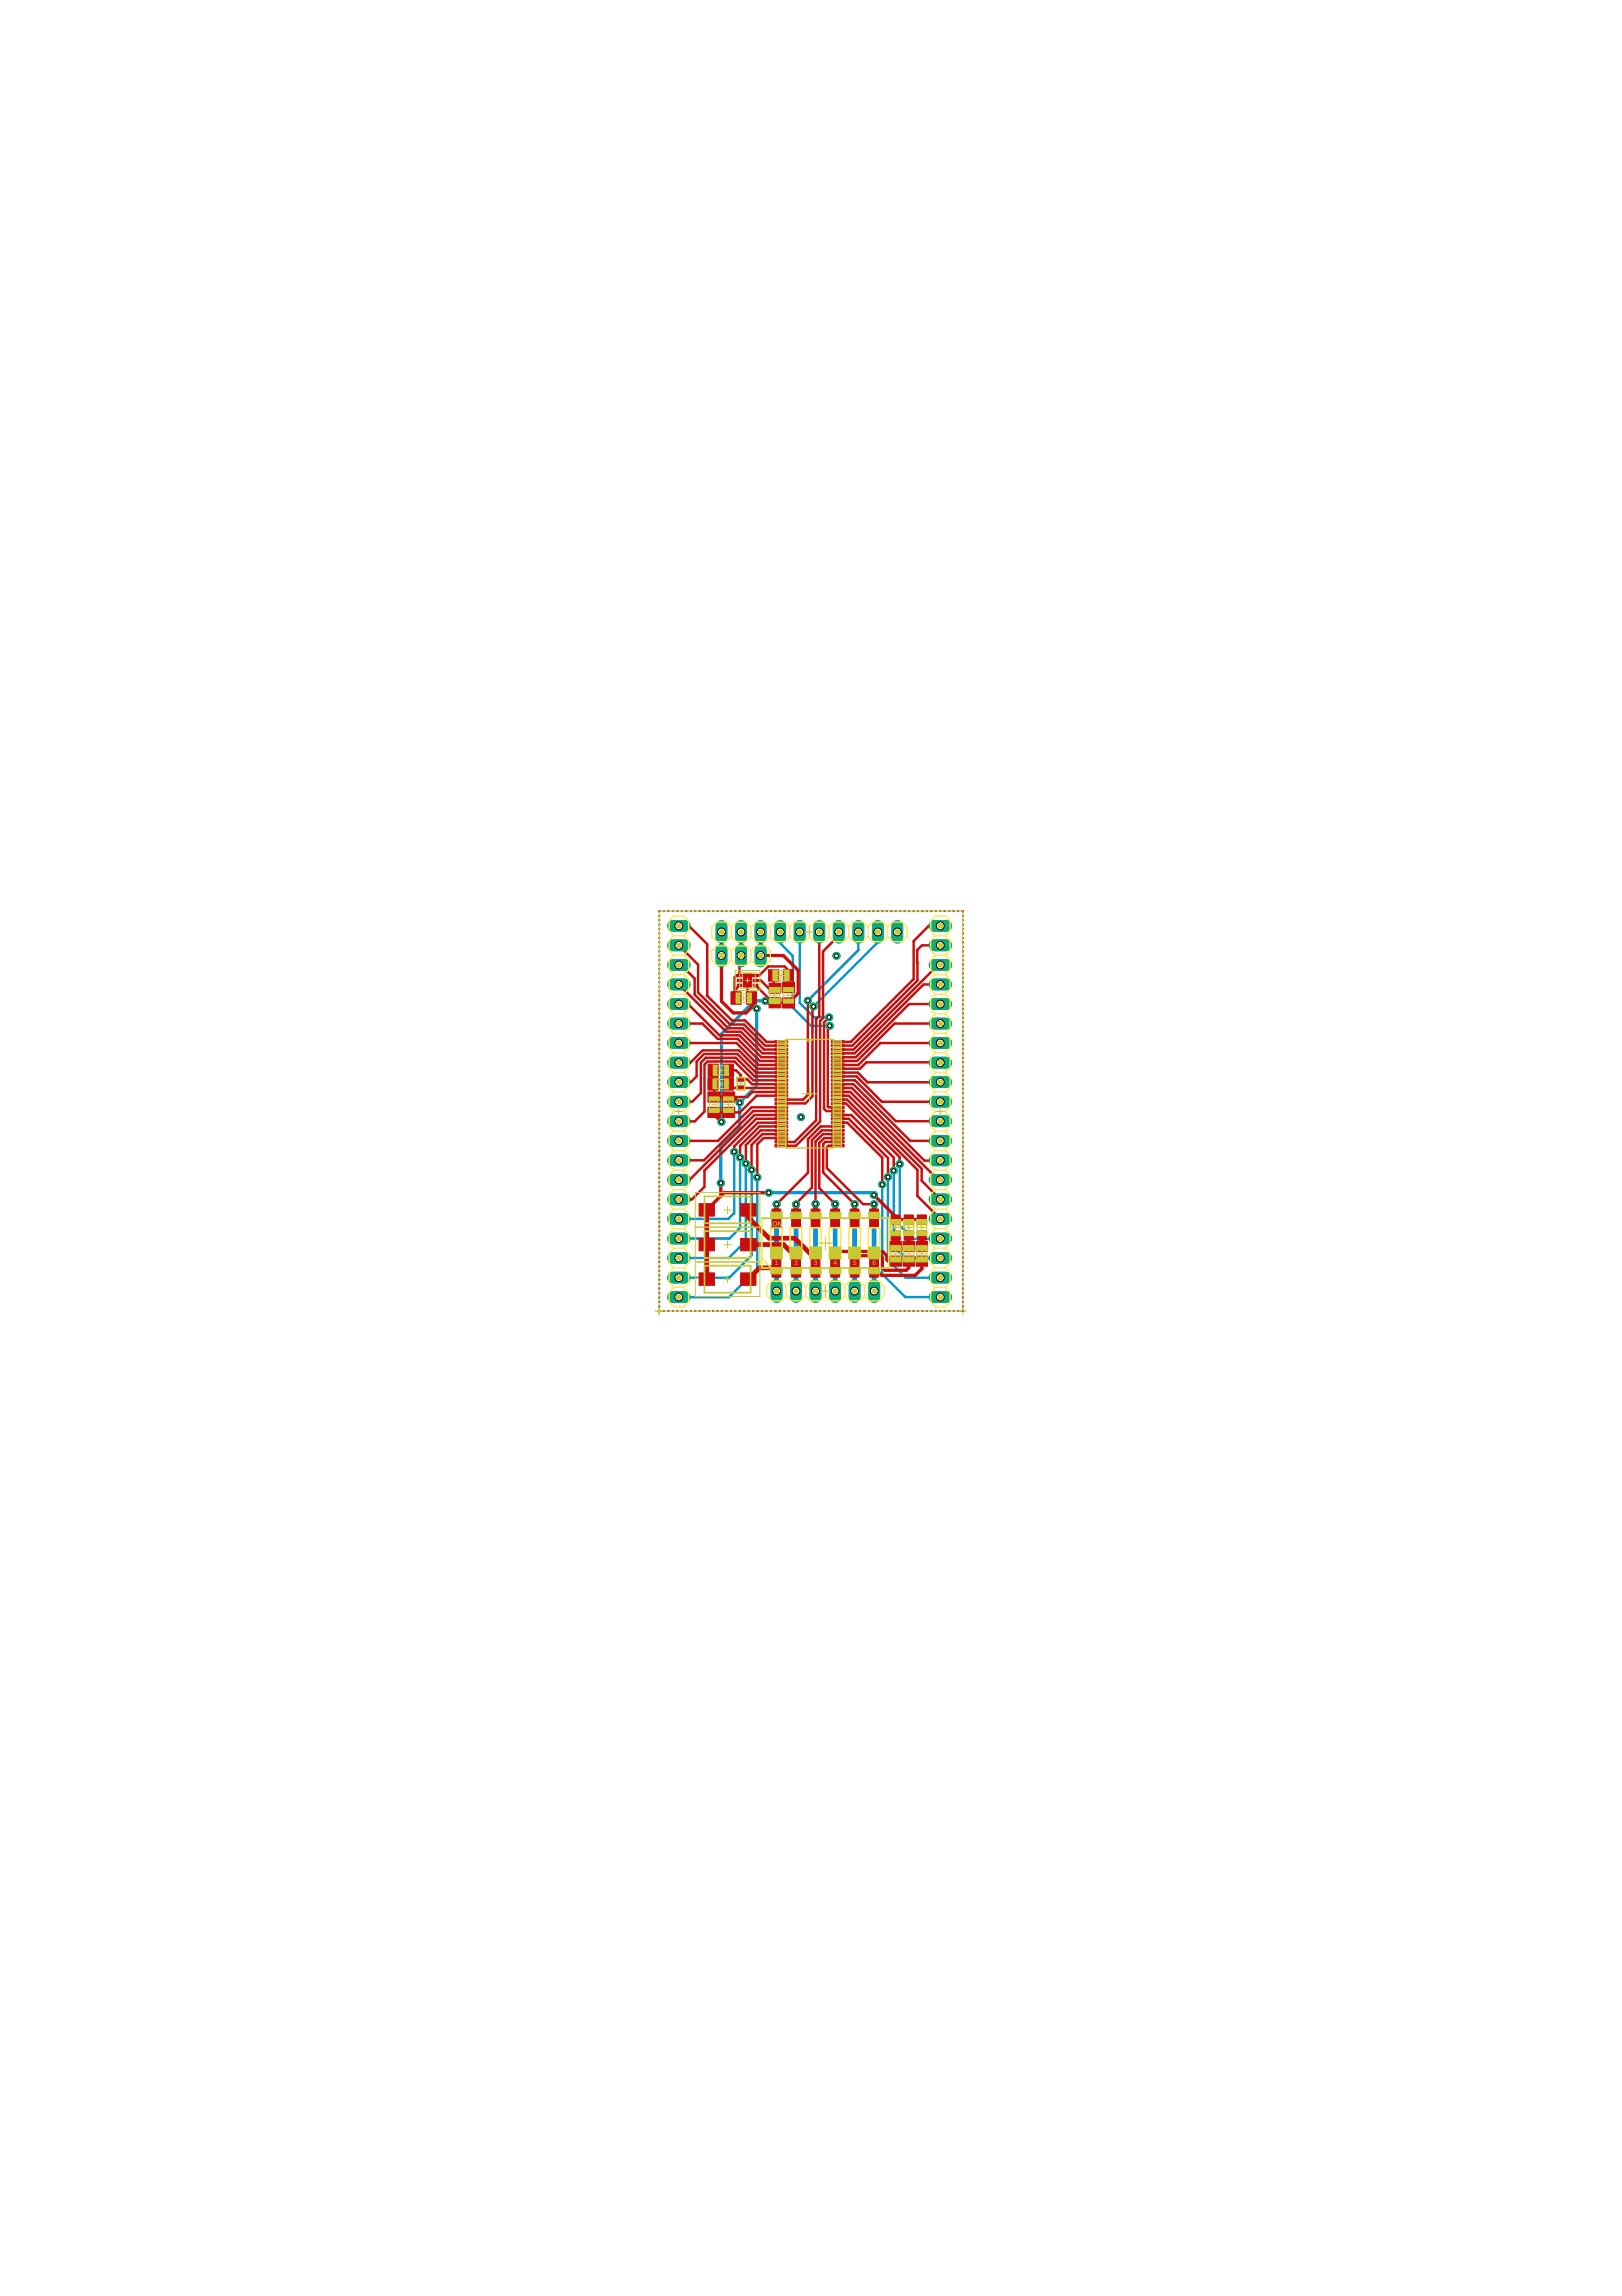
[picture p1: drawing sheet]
<svg xmlns="http://www.w3.org/2000/svg" width="210mm" height="297mm" viewBox="0 0 210 297" stroke-linecap="round" stroke-linejoin="round" font-family="sans-serif">
<defs><g id="words">
<text font-size="1.8" fill="#c8c832" x="101.5" y="135.8">*</text>
<g font-size=".8" fill="#ffe74c">
<text x="100" y="158.6">O</text>
<text x="100.6" y="158.6">N</text>
</g>
<g font-size=".8" fill="#c8c832">
<text x="100.3" y="163.7">1</text>
<text x="102.8" y="163.7">2</text>
<text x="105.3" y="163.7">3</text>
<text x="107.9" y="163.7">4</text>
<text x="110.4" y="163.7">5</text>
<text x="112.9" y="163.7">6</text>
</g>
</g></defs>
<path d="M84.8 169.6h.9M85.3 169.2v.9M124.1 169.6h1M124.6 169.1v1" fill="none" stroke="#afd134" stroke-width=".13"/>
<path d="M97.9 130.5v10l-2.2 2.2v3.1l-2.4 2.4v4.9M99 129.5h-1.4l-4.2 4.3v11.3M99.5 154.3h13.3l.3 .3" fill="none" stroke="#0696d7" stroke-width=".42"/>
<g fill="none" stroke="#0696d7" stroke-width=".25">
<path d="M85.3 118.4v.1M85.3 119v.1M85.3 119.6v.1M85.4 117.9h-.1M85.9 117.9h.1M86.5 117.9h.1M87.1 117.9h.1M87.6 117.9h.1M88.2 117.9h.1M88.8 117.9h.1M89.4 117.9h.1M89.9 117.9h.1"/>
<path d="M90.5 117.9h.1M91.1 117.9h.1M91.7 117.9h.1M92.2 117.9h.1M92.8 117.9h.1M93.4 117.9h.1M94 117.9h.1M94.6 117.9h.1M95.1 117.9h.1M95.7 117.9h.1M96.3 117.9h.1M96.9 117.9h.1"/>
<path d="M97.4 117.9h.1M98 117.9h.1M98.6 117.9h.1M99.2 117.9h.1M99.7 117.9h.1M100.3 117.9h.1M100.9 117.9h.1M101.5 117.9h.1M102 117.9h.1M102.6 117.9h.1M103.2 117.9h.1M103.8 117.9h.1"/>
<path d="M104.4 117.9h.1M104.9 117.9h.1M105.5 117.9h.1M106.1 117.9h.1M106.7 117.9h.1M107.2 117.9h.1M107.8 117.9h.1M108.4 117.9h.1M109 117.9h.1M109.5 117.9h.1M110.1 117.9h.1M110.7 117.9h.1"/>
<path d="M111.3 117.9h.1M111.8 117.9h.1M112.4 117.9h.1M113 117.9h.1M113.6 117.9h.1M114.2 117.9h.1M114.7 117.9h.1M115.3 117.9h.1M115.9 117.9h.1M116.5 117.9h.1M117 117.9h.1M117.6 117.9h.1"/>
<path d="M118.2 117.9h.1M118.8 117.9h.1M119.3 117.9h.1M119.9 117.9h.1M120.5 117.9h.1M121.1 117.9h.1M121.6 117.9h.1M122.2 117.9h.1M122.8 117.9h.1M123.4 117.9h.1M124 117.9h.1M124.5 117.9h.1"/>
<path d="M124.6 118.4v.1M124.6 119v.1M124.6 119.6v.1M85.3 120.2h.1M85.3 120.7v.1M85.3 121.3v.1M85.3 121.9v.1M85.3 122.5h.1M85.3 123v.1M85.3 123.6v.1M85.3 124.2h.1M85.3 124.8h.1"/>
<path d="M85.3 125.3v.1M85.3 125.9v.1M85.3 126.5v.1M85.3 127.1h.1M85.3 127.6v.1M85.3 128.2v.1M85.3 128.8h.1M85.3 129.3v.1M85.3 129.9v.1M85.3 130.5v.1M85.3 131.1h.1M85.3 131.7h.1"/>
<path d="M85.3 132.2v.1M85.3 132.8v.1M85.3 133.4h.1M85.3 133.9v.1M85.3 134.5v.1M85.3 135.1v.1M85.3 135.7h.1M85.3 136.2v.1M85.3 136.8v.1M85.3 137.4v.1M85.3 138h.1M85.3 138.5v.1"/>
<path d="M85.3 139.1v.1M85.3 139.7v.1M124.6 120.2h.1M124.6 120.7v.1M124.6 121.3v.1M124.6 121.9v.1M124.6 122.5h.1M124.6 123v.1M124.6 123.6v.1M124.6 124.2h.1M124.6 124.8h.1M124.6 125.3v.1"/>
<path d="M124.6 125.9v.1M124.6 126.5v.1M124.6 127.1h.1M124.6 127.6v.1M124.6 128.2v.1M124.6 128.8h.1M124.6 129.3v.1M124.6 129.9v.1M124.6 130.5v.1M124.6 131.1h.1M124.6 131.7h.1M124.6 132.2v.1"/>
<path d="M124.6 132.8v.1M124.6 133.4h.1M124.6 133.9v.1M124.6 134.5v.1M124.6 135.1v.1M124.6 135.7h.1M124.6 136.2v.1M124.6 136.8v.1M124.6 137.4v.1M124.6 138h.1M124.6 138.5v.1M124.6 139.1v.1"/>
<path d="M124.6 139.7v.1M85.3 140.3h.1M85.3 140.8v.1M85.3 141.4v.1M85.3 142h.1M85.3 142.6h.1M85.3 143.1v.1M85.3 143.7v.1M85.3 144.3v.1M85.3 144.8v.1M85.3 145.4v.1M85.3 146v.1"/>
<path d="M85.3 146.6h.1M85.3 147.2h.1M85.3 147.7v.1M85.3 148.3v.1M85.3 148.9h.1M85.3 149.4v.1M85.3 150v.1M85.3 150.6v.1M85.3 151.2h.1M85.3 151.7v.1M85.3 152.3v.1M85.3 152.9v.1"/>
<path d="M85.3 153.5h.1M85.3 154v.1M85.3 154.6v.1M85.3 155.2v.1M85.3 155.8h.1M85.3 156.3v.1M85.3 156.9v.1M85.3 157.5h.1M85.3 158.1h.1M85.3 158.6v.1M85.3 159.2v.1M85.3 159.8v.1"/>
<path d="M124.6 140.3h.1M124.6 140.8v.1M124.6 141.4v.1M124.6 142h.1M124.6 142.6h.1M124.6 143.1v.1M124.6 143.7v.1M124.6 144.3v.1M124.6 144.8v.1M124.6 145.4v.1M124.6 146v.1M124.6 146.6h.1"/>
<path d="M124.6 147.2h.1M124.6 147.7v.1M124.6 148.3v.1M124.6 148.9h.1M124.6 149.4v.1M124.6 150v.1M124.6 150.6v.1M124.6 151.2h.1M124.6 151.7v.1M124.6 152.3v.1M124.6 152.9v.1M124.6 153.5h.1"/>
<path d="M124.6 154v.1M124.6 154.6v.1M124.6 155.2v.1M124.6 155.8h.1M124.6 156.3v.1M124.6 156.9v.1M124.6 157.5h.1M124.6 158.1h.1M124.6 158.6v.1M124.6 159.2v.1M124.6 159.8v.1M85.3 169.5l.1 .1"/>
<path d="M85.3 160.4h.1M85.3 160.9v.1M85.3 161.5v.1M85.3 162.1h.1M85.3 162.6v.1M85.3 163.2v.1M85.3 163.8v.1M85.3 164.4h.1M85.3 165h.1M85.3 165.5v.1M85.3 166.1v.1M85.3 166.7h.1"/>
<path d="M85.3 167.2v.1M85.3 167.8v.1M85.3 168.4v.1M85.3 169h.1M85.9 169.6h.1M86.5 169.6h.1M87.1 169.6h.1M87.6 169.6h.1M88.2 169.6h.1M88.8 169.6h.1M89.4 169.6h.1M89.9 169.6h.1"/>
<path d="M90.5 169.6h.1M91.1 169.6h.1M91.7 169.6h.1M92.2 169.6h.1M92.8 169.6h.1M93.4 169.6h.1M94 169.6h.1M94.6 169.6h.1M95.1 169.6h.1M95.7 169.6h.1M96.3 169.6h.1M96.9 169.6h.1"/>
<path d="M97.4 169.6h.1M98 169.6h.1M98.6 169.6h.1M99.2 169.6h.1M99.7 169.6h.1M100.3 169.6h.1M100.9 169.6h.1M101.5 169.6h.1M102 169.6h.1M102.6 169.6h.1M103.2 169.6h.1M103.8 169.6h.1"/>
<path d="M104.4 169.6h.1M104.9 169.6h.1M105.5 169.6h.1M106.1 169.6h.1M106.7 169.6h.1M107.2 169.6h.1M107.8 169.6h.1M108.4 169.6h.1M109 169.6h.1M109.5 169.6h.1M110.1 169.6h.1M110.7 169.6h.1"/>
<path d="M111.3 169.6h.1M111.8 169.6h.1M112.4 169.6h.1M113 169.6h.1M113.6 169.6h.1M114.2 169.6h.1M114.7 169.6h.1M115.3 169.6h.1M115.9 169.6h.1M116.5 169.6h.1M117 169.6h.1M117.6 169.6h.1"/>
<path d="M118.2 169.6h.1M118.8 169.6h.1M119.3 169.6h.1M119.9 169.6h.1M120.5 169.6h.1M121.1 169.6h.1M121.6 169.6h.1M122.2 169.6h.1M122.8 169.6h.1M123.4 169.6h.1M124 169.6h.1M124.6 160.4h.1"/>
<path d="M124.6 160.9v.1M124.6 161.5v.1M124.6 162.1h.1M124.6 162.6v.1M124.6 163.2v.1M124.6 163.8v.1M124.6 164.4h.1M124.6 165h.1M124.6 165.5v.1M124.6 166.1v.1M124.6 166.7h.1M124.6 167.2v.1"/>
<path d="M124.6 167.8v.1M124.6 168.4v.1M124.6 169h.1M124.6 169.5l-.1 .1"/>
</g>
<g fill="none" stroke="#0696d7" stroke-width=".32">
<path d="M101 120.6v1.4l1.6 1.7v6.6l2.4 2.4h2.4M103.5 120.6v9.2l1.9 1.8h1.9M111.1 120.6v2.3l-6.6 6.6M113.6 120.6v1.3l-8.3 8.3M95 149v8l-.7 .7h-6.5M95.8 149.8v9l-1.4 1.4h-6.6M96.5 150.5v10l-2.2 2.3h-6.5M97.3 151.3v11.1l-2.9 2.9h-6.6M98 152.3v11.9l-3.7 3.6h-6.5M114.2 153.1v11.7l3 3M114.9 152.3v10.7l2.3 2.3h4.5M115.7 151.4v9.8l1.5 1.6h4.5"/>
<path d="M116.4 150.6v7.9l1.8 1.8h3.5M117.2 167.8h4.5M117.2 167.8h.1M121.7 160.2v.1"/>
</g>
<path d="M100.5 155.8v11.2M100.5 155.8v.1M103 155.8v11.2M105.5 155.7l.1 11.3M108.1 155.8v11.2M110.6 155.8v11.2M113.1 155.8v11.2M108.1 167h.1" fill="none" stroke="#0696d7" stroke-width=".61"/>
<path d="M93.4 119.8v1.5" fill="none" stroke="#0dab76" stroke-width="1.5"/>
<circle cx="93.4" cy="120.6" r=".51" fill="#fff" stroke="#000" stroke-width=".13"/>
<path d="M95.9 119.8v1.5" fill="none" stroke="#0dab76" stroke-width="1.5"/>
<circle cx="95.9" cy="120.6" r=".51" fill="#fff" stroke="#000" stroke-width=".13"/>
<path d="M98.4 119.8v1.5" fill="none" stroke="#0dab76" stroke-width="1.5"/>
<circle cx="98.4" cy="120.6" r=".51" fill="#fff" stroke="#000" stroke-width=".13"/>
<path d="M101 119.8v1.5" fill="none" stroke="#0dab76" stroke-width="1.5"/>
<circle cx="101" cy="120.6" r=".51" fill="#fff" stroke="#000" stroke-width=".13"/>
<path d="M103.5 119.8v1.5" fill="none" stroke="#0dab76" stroke-width="1.5"/>
<circle cx="103.5" cy="120.6" r=".51" fill="#fff" stroke="#000" stroke-width=".13"/>
<path d="M106 119.8v1.5" fill="none" stroke="#0dab76" stroke-width="1.5"/>
<circle cx="106" cy="120.6" r=".51" fill="#fff" stroke="#000" stroke-width=".13"/>
<path d="M108.5 119.8v1.5" fill="none" stroke="#0dab76" stroke-width="1.5"/>
<circle cx="108.5" cy="120.6" r=".51" fill="#fff" stroke="#000" stroke-width=".13"/>
<path d="M111.1 119.8v1.5" fill="none" stroke="#0dab76" stroke-width="1.5"/>
<circle cx="111.1" cy="120.6" r=".51" fill="#fff" stroke="#000" stroke-width=".13"/>
<path d="M113.6 119.8v1.5" fill="none" stroke="#0dab76" stroke-width="1.5"/>
<circle cx="113.6" cy="120.6" r=".51" fill="#fff" stroke="#000" stroke-width=".13"/>
<path d="M116.1 119.8v1.5" fill="none" stroke="#0dab76" stroke-width="1.5"/>
<circle cx="116.1" cy="120.6" r=".51" fill="#fff" stroke="#000" stroke-width=".13"/>
<path d="M113.1 166.3v1.5" fill="none" stroke="#0dab76" stroke-width="1.5"/>
<circle cx="113.1" cy="167" r=".51" fill="#fff" stroke="#000" stroke-width=".13"/>
<path d="M110.6 166.3v1.5" fill="none" stroke="#0dab76" stroke-width="1.5"/>
<circle cx="110.6" cy="167" r=".51" fill="#fff" stroke="#000" stroke-width=".13"/>
<path d="M108.1 166.3v1.5" fill="none" stroke="#0dab76" stroke-width="1.5"/>
<circle cx="108.1" cy="167" r=".51" fill="#fff" stroke="#000" stroke-width=".13"/>
<path d="M105.5 166.3v1.5" fill="none" stroke="#0dab76" stroke-width="1.5"/>
<circle cx="105.5" cy="167" r=".51" fill="#fff" stroke="#000" stroke-width=".13"/>
<path d="M103 166.3v1.5" fill="none" stroke="#0dab76" stroke-width="1.5"/>
<circle cx="103" cy="167" r=".51" fill="#fff" stroke="#000" stroke-width=".13"/>
<path d="M100.5 166.3v1.5" fill="none" stroke="#0dab76" stroke-width="1.5"/>
<circle cx="100.5" cy="167" r=".51" fill="#fff" stroke="#000" stroke-width=".13"/>
<path d="M87.1 167.8h1.5" fill="none" stroke="#0dab76" stroke-width="1.5"/>
<circle cx="87.8" cy="167.8" r=".51" fill="#fff" stroke="#000" stroke-width=".13"/>
<path d="M87.1 165.3h1.5" fill="none" stroke="#0dab76" stroke-width="1.5"/>
<circle cx="87.8" cy="165.3" r=".51" fill="#fff" stroke="#000" stroke-width=".13"/>
<path d="M87.1 162.8h1.5" fill="none" stroke="#0dab76" stroke-width="1.5"/>
<circle cx="87.8" cy="162.8" r=".51" fill="#fff" stroke="#000" stroke-width=".13"/>
<path d="M87.1 160.2h1.5" fill="none" stroke="#0dab76" stroke-width="1.5"/>
<circle cx="87.8" cy="160.2" r=".51" fill="#fff" stroke="#000" stroke-width=".13"/>
<path d="M87.1 157.7h1.5" fill="none" stroke="#0dab76" stroke-width="1.5"/>
<circle cx="87.8" cy="157.7" r=".51" fill="#fff" stroke="#000" stroke-width=".13"/>
<path d="M87.1 155.2h1.5" fill="none" stroke="#0dab76" stroke-width="1.5"/>
<circle cx="87.8" cy="155.2" r=".51" fill="#fff" stroke="#000" stroke-width=".13"/>
<path d="M87.1 152.6h1.5" fill="none" stroke="#0dab76" stroke-width="1.5"/>
<circle cx="87.8" cy="152.6" r=".51" fill="#fff" stroke="#000" stroke-width=".13"/>
<path d="M87.1 150.1h1.5" fill="none" stroke="#0dab76" stroke-width="1.5"/>
<circle cx="87.8" cy="150.1" r=".51" fill="#fff" stroke="#000" stroke-width=".13"/>
<path d="M87.1 147.6h1.5" fill="none" stroke="#0dab76" stroke-width="1.5"/>
<circle cx="87.8" cy="147.6" r=".51" fill="#fff" stroke="#000" stroke-width=".13"/>
<path d="M87.1 145.1h1.5" fill="none" stroke="#0dab76" stroke-width="1.5"/>
<circle cx="87.8" cy="145.1" r=".51" fill="#fff" stroke="#000" stroke-width=".13"/>
<path d="M87.1 142.5h1.5" fill="none" stroke="#0dab76" stroke-width="1.5"/>
<circle cx="87.8" cy="142.5" r=".51" fill="#fff" stroke="#000" stroke-width=".13"/>
<path d="M87.1 140h1.5" fill="none" stroke="#0dab76" stroke-width="1.5"/>
<circle cx="87.8" cy="140" r=".51" fill="#fff" stroke="#000" stroke-width=".13"/>
<path d="M87.1 137.5h1.5" fill="none" stroke="#0dab76" stroke-width="1.5"/>
<circle cx="87.8" cy="137.5" r=".51" fill="#fff" stroke="#000" stroke-width=".13"/>
<path d="M87.1 134.9h1.5" fill="none" stroke="#0dab76" stroke-width="1.5"/>
<circle cx="87.8" cy="134.9" r=".51" fill="#fff" stroke="#000" stroke-width=".13"/>
<path d="M87.1 132.4h1.5" fill="none" stroke="#0dab76" stroke-width="1.5"/>
<circle cx="87.8" cy="132.4" r=".51" fill="#fff" stroke="#000" stroke-width=".13"/>
<path d="M87.1 129.9h1.5" fill="none" stroke="#0dab76" stroke-width="1.5"/>
<circle cx="87.8" cy="129.9" r=".51" fill="#fff" stroke="#000" stroke-width=".13"/>
<path d="M87.1 127.4h1.5" fill="none" stroke="#0dab76" stroke-width="1.5"/>
<circle cx="87.8" cy="127.4" r=".51" fill="#fff" stroke="#000" stroke-width=".13"/>
<path d="M87.1 124.8h1.5" fill="none" stroke="#0dab76" stroke-width="1.5"/>
<circle cx="87.8" cy="124.8" r=".51" fill="#fff" stroke="#000" stroke-width=".13"/>
<path d="M87.1 122.3h1.5" fill="none" stroke="#0dab76" stroke-width="1.5"/>
<circle cx="87.8" cy="122.3" r=".51" fill="#fff" stroke="#000" stroke-width=".13"/>
<path d="M87.1 119.8h1.5" fill="none" stroke="#0dab76" stroke-width="1.5"/>
<circle cx="87.8" cy="119.8" r=".51" fill="#fff" stroke="#000" stroke-width=".13"/>
<path d="M120.9 167.8h1.5" fill="none" stroke="#0dab76" stroke-width="1.5"/>
<circle cx="121.7" cy="167.8" r=".51" fill="#fff" stroke="#000" stroke-width=".13"/>
<path d="M120.9 165.3h1.5" fill="none" stroke="#0dab76" stroke-width="1.5"/>
<circle cx="121.7" cy="165.3" r=".51" fill="#fff" stroke="#000" stroke-width=".13"/>
<path d="M120.9 162.8h1.5" fill="none" stroke="#0dab76" stroke-width="1.5"/>
<circle cx="121.7" cy="162.8" r=".51" fill="#fff" stroke="#000" stroke-width=".13"/>
<path d="M120.9 160.2h1.5" fill="none" stroke="#0dab76" stroke-width="1.5"/>
<circle cx="121.7" cy="160.2" r=".51" fill="#fff" stroke="#000" stroke-width=".13"/>
<path d="M120.9 157.7h1.5" fill="none" stroke="#0dab76" stroke-width="1.5"/>
<circle cx="121.7" cy="157.7" r=".51" fill="#fff" stroke="#000" stroke-width=".13"/>
<path d="M120.9 155.2h1.5" fill="none" stroke="#0dab76" stroke-width="1.5"/>
<circle cx="121.7" cy="155.2" r=".51" fill="#fff" stroke="#000" stroke-width=".13"/>
<path d="M120.9 152.6h1.5" fill="none" stroke="#0dab76" stroke-width="1.5"/>
<circle cx="121.7" cy="152.6" r=".51" fill="#fff" stroke="#000" stroke-width=".13"/>
<path d="M120.9 150.1h1.5" fill="none" stroke="#0dab76" stroke-width="1.5"/>
<circle cx="121.7" cy="150.1" r=".51" fill="#fff" stroke="#000" stroke-width=".13"/>
<path d="M120.9 147.6h1.5" fill="none" stroke="#0dab76" stroke-width="1.5"/>
<circle cx="121.7" cy="147.6" r=".51" fill="#fff" stroke="#000" stroke-width=".13"/>
<path d="M120.9 145.1h1.5" fill="none" stroke="#0dab76" stroke-width="1.5"/>
<circle cx="121.7" cy="145.1" r=".51" fill="#fff" stroke="#000" stroke-width=".13"/>
<path d="M120.9 142.5h1.5" fill="none" stroke="#0dab76" stroke-width="1.5"/>
<circle cx="121.7" cy="142.5" r=".51" fill="#fff" stroke="#000" stroke-width=".13"/>
<path d="M120.9 140h1.5" fill="none" stroke="#0dab76" stroke-width="1.5"/>
<circle cx="121.7" cy="140" r=".51" fill="#fff" stroke="#000" stroke-width=".13"/>
<path d="M120.9 137.5h1.5" fill="none" stroke="#0dab76" stroke-width="1.5"/>
<circle cx="121.7" cy="137.5" r=".51" fill="#fff" stroke="#000" stroke-width=".13"/>
<path d="M120.9 134.9h1.5" fill="none" stroke="#0dab76" stroke-width="1.5"/>
<circle cx="121.7" cy="134.9" r=".51" fill="#fff" stroke="#000" stroke-width=".13"/>
<path d="M120.9 132.4h1.5" fill="none" stroke="#0dab76" stroke-width="1.5"/>
<circle cx="121.7" cy="132.4" r=".51" fill="#fff" stroke="#000" stroke-width=".13"/>
<path d="M120.9 129.9h1.5" fill="none" stroke="#0dab76" stroke-width="1.5"/>
<circle cx="121.7" cy="129.9" r=".51" fill="#fff" stroke="#000" stroke-width=".13"/>
<path d="M120.9 127.4h1.5" fill="none" stroke="#0dab76" stroke-width="1.5"/>
<circle cx="121.7" cy="127.4" r=".51" fill="#fff" stroke="#000" stroke-width=".13"/>
<path d="M120.9 124.8h1.5" fill="none" stroke="#0dab76" stroke-width="1.5"/>
<circle cx="121.7" cy="124.8" r=".51" fill="#fff" stroke="#000" stroke-width=".13"/>
<path d="M120.9 122.3h1.5" fill="none" stroke="#0dab76" stroke-width="1.5"/>
<circle cx="121.7" cy="122.3" r=".51" fill="#fff" stroke="#000" stroke-width=".13"/>
<path d="M120.9 119.8h1.5" fill="none" stroke="#0dab76" stroke-width="1.5"/>
<circle cx="121.7" cy="119.8" r=".51" fill="#fff" stroke="#000" stroke-width=".13"/>
<path d="M93.4 122.9v1.5" fill="none" stroke="#0dab76" stroke-width="1.5"/>
<circle cx="93.4" cy="123.6" r=".51" fill="#fff" stroke="#000" stroke-width=".13"/>
<path d="M95.9 122.9v1.5" fill="none" stroke="#0dab76" stroke-width="1.5"/>
<circle cx="95.9" cy="123.6" r=".51" fill="#fff" stroke="#000" stroke-width=".13"/>
<path d="M98.4 122.9v1.5" fill="none" stroke="#0dab76" stroke-width="1.5"/>
<circle cx="98.4" cy="123.6" r=".51" fill="#fff" stroke="#000" stroke-width=".13"/>
<circle cx="95.7" cy="142.7" r=".46" fill="#0dab76" stroke="#0dab76" stroke-width=".13"/>
<circle cx="95.7" cy="142.7" r=".25" fill="#fff" stroke="#000" stroke-width=".13"/>
<circle cx="93.3" cy="153.1" r=".46" fill="#0dab76" stroke="#0dab76" stroke-width=".13"/>
<circle cx="93.3" cy="153.1" r=".25" fill="#fff" stroke="#000" stroke-width=".13"/>
<circle cx="97.9" cy="130.5" r=".46" fill="#0dab76" stroke="#0dab76" stroke-width=".13"/>
<circle cx="97.9" cy="130.5" r=".25" fill="#fff" stroke="#000" stroke-width=".13"/>
<circle cx="99.5" cy="154.3" r=".46" fill="#0dab76" stroke="#0dab76" stroke-width=".13"/>
<circle cx="99.5" cy="154.3" r=".25" fill="#fff" stroke="#000" stroke-width=".13"/>
<circle cx="113.1" cy="154.6" r=".46" fill="#0dab76" stroke="#0dab76" stroke-width=".13"/>
<circle cx="113.1" cy="154.6" r=".25" fill="#fff" stroke="#000" stroke-width=".13"/>
<circle cx="108.3" cy="123.7" r=".46" fill="#0dab76" stroke="#0dab76" stroke-width=".13"/>
<circle cx="108.2" cy="123.7" r=".25" fill="#fff" stroke="#000" stroke-width=".13"/>
<circle cx="103.7" cy="144.5" r=".46" fill="#0dab76" stroke="#0dab76" stroke-width=".13"/>
<circle cx="103.7" cy="144.5" r=".25" fill="#fff" stroke="#000" stroke-width=".13"/>
<circle cx="93.4" cy="145.1" r=".46" fill="#0dab76" stroke="#0dab76" stroke-width=".13"/>
<circle cx="93.4" cy="145.1" r=".25" fill="#fff" stroke="#000" stroke-width=".13"/>
<circle cx="99" cy="129.5" r=".46" fill="#0dab76" stroke="#0dab76" stroke-width=".13"/>
<circle cx="99" cy="129.5" r=".25" fill="#fff" stroke="#000" stroke-width=".13"/>
<circle cx="104.6" cy="129.5" r=".46" fill="#0dab76" stroke="#0dab76" stroke-width=".13"/>
<circle cx="104.5" cy="129.5" r=".25" fill="#fff" stroke="#000" stroke-width=".13"/>
<circle cx="105.3" cy="130.2" r=".46" fill="#0dab76" stroke="#0dab76" stroke-width=".13"/>
<circle cx="105.3" cy="130.2" r=".25" fill="#fff" stroke="#000" stroke-width=".13"/>
<circle cx="107.3" cy="131.6" r=".46" fill="#0dab76" stroke="#0dab76" stroke-width=".13"/>
<circle cx="107.3" cy="131.6" r=".25" fill="#fff" stroke="#000" stroke-width=".13"/>
<circle cx="107.4" cy="132.7" r=".46" fill="#0dab76" stroke="#0dab76" stroke-width=".13"/>
<circle cx="107.4" cy="132.7" r=".25" fill="#fff" stroke="#000" stroke-width=".13"/>
<circle cx="95" cy="149" r=".46" fill="#0dab76" stroke="#0dab76" stroke-width=".13"/>
<circle cx="95" cy="149" r=".25" fill="#fff" stroke="#000" stroke-width=".13"/>
<circle cx="95.8" cy="149.8" r=".46" fill="#0dab76" stroke="#0dab76" stroke-width=".13"/>
<circle cx="95.8" cy="149.8" r=".25" fill="#fff" stroke="#000" stroke-width=".13"/>
<circle cx="96.5" cy="150.5" r=".46" fill="#0dab76" stroke="#0dab76" stroke-width=".13"/>
<circle cx="96.5" cy="150.5" r=".25" fill="#fff" stroke="#000" stroke-width=".13"/>
<circle cx="97.3" cy="151.3" r=".46" fill="#0dab76" stroke="#0dab76" stroke-width=".13"/>
<circle cx="97.3" cy="151.3" r=".25" fill="#fff" stroke="#000" stroke-width=".13"/>
<circle cx="98" cy="152.3" r=".46" fill="#0dab76" stroke="#0dab76" stroke-width=".13"/>
<circle cx="98" cy="152.3" r=".25" fill="#fff" stroke="#000" stroke-width=".13"/>
<circle cx="113.1" cy="155.8" r=".46" fill="#0dab76" stroke="#0dab76" stroke-width=".13"/>
<circle cx="113.1" cy="155.8" r=".25" fill="#fff" stroke="#000" stroke-width=".13"/>
<circle cx="110.6" cy="155.8" r=".46" fill="#0dab76" stroke="#0dab76" stroke-width=".13"/>
<circle cx="110.6" cy="155.8" r=".25" fill="#fff" stroke="#000" stroke-width=".13"/>
<circle cx="116.4" cy="150.6" r=".46" fill="#0dab76" stroke="#0dab76" stroke-width=".13"/>
<circle cx="116.4" cy="150.6" r=".25" fill="#fff" stroke="#000" stroke-width=".13"/>
<circle cx="115.7" cy="151.4" r=".46" fill="#0dab76" stroke="#0dab76" stroke-width=".13"/>
<circle cx="115.7" cy="151.4" r=".25" fill="#fff" stroke="#000" stroke-width=".13"/>
<circle cx="114.9" cy="152.3" r=".46" fill="#0dab76" stroke="#0dab76" stroke-width=".13"/>
<circle cx="114.9" cy="152.3" r=".25" fill="#fff" stroke="#000" stroke-width=".13"/>
<circle cx="114.2" cy="153.2" r=".46" fill="#0dab76" stroke="#0dab76" stroke-width=".13"/>
<circle cx="114.2" cy="153.2" r=".25" fill="#fff" stroke="#000" stroke-width=".13"/>
<circle cx="100.5" cy="155.8" r=".46" fill="#0dab76" stroke="#0dab76" stroke-width=".13"/>
<circle cx="100.5" cy="155.8" r=".25" fill="#fff" stroke="#000" stroke-width=".13"/>
<circle cx="103" cy="155.8" r=".46" fill="#0dab76" stroke="#0dab76" stroke-width=".13"/>
<circle cx="103" cy="155.8" r=".25" fill="#fff" stroke="#000" stroke-width=".13"/>
<circle cx="105.5" cy="155.7" r=".46" fill="#0dab76" stroke="#0dab76" stroke-width=".13"/>
<circle cx="105.5" cy="155.7" r=".25" fill="#fff" stroke="#000" stroke-width=".13"/>
<circle cx="108.1" cy="155.8" r=".46" fill="#0dab76" stroke="#0dab76" stroke-width=".13"/>
<circle cx="108.1" cy="155.8" r=".25" fill="#fff" stroke="#000" stroke-width=".13"/>
<g fill="#c90d0c" stroke="#c90d0c" stroke-width=".13">
<path d="M94.6 128.3h1.3v1.6h-1.3z"/>
<path d="M96.6 128.3h1.3v1.6h-1.3z"/>
<path d="M101.2 129.1h1.6v1.3h-1.6z"/>
<path d="M101.2 127.1h1.6v1.3h-1.6z"/>
<path d="M91.6 143.3h1.6v1.3h-1.6z"/>
<path d="M91.6 141.3h1.6v1.3h-1.6z"/>
<path d="M93.5 143.3h1.6v1.3h-1.6z"/>
<path d="M93.5 141.3h1.6v1.3h-1.6z"/>
<path d="M93.6 137.7h1.3v1.6h-1.3z"/>
<path d="M91.6 137.7h1.3v1.6h-1.3z"/>
<path d="M93.6 139.4h1.3v1.6h-1.3z"/>
<path d="M91.6 139.4h1.3v1.6h-1.3z"/>
<path d="M97.5 127.3h.6v.4h-.6z"/>
<path d="M97.5 126.7h.6v.3h-.6z"/>
<path d="M97.5 126h.6v.4h-.6z"/>
<path d="M95.4 126h.6v.4h-.6z"/>
<path d="M95.4 126.7h.6v.3h-.6z"/>
<path d="M95.4 127.3h.6v.4h-.6z"/>
<path d="M96.2 126h1.1v1.7h-1.1z"/>
<path d="M115.3 157.2h1.2v1.2h-1.2z"/>
<path d="M115.3 159.3h1.2v1.2h-1.2z"/>
<path d="M117 157.2h1.2v1.2h-1.2z"/>
<path d="M117 159.3h1.2v1.1h-1.2z"/>
<path d="M118.7 157.2h1.2v1.2h-1.2z"/>
<path d="M118.7 159.3h1.2v1.1h-1.2z"/>
<path d="M118.6 160.6h1.4v1.3h-1.4z"/>
<path d="M118.6 162.5h1.4v1.3h-1.4z"/>
<path d="M116.9 160.6h1.4v1.3h-1.4z"/>
<path d="M116.9 162.5h1.4v1.3h-1.4z"/>
<path d="M115.2 160.6h1.4v1.3h-1.4z"/>
<path d="M115.2 162.5h1.4v1.3h-1.4z"/>
<path d="M99.5 127.2h1.5v1.3h-1.5z"/>
<path d="M99.5 129.1h1.5v1.3h-1.5z"/>
<path d="M101.4 125.5h1.3v1.4h-1.3z"/>
<path d="M99.5 125.5h1.3v1.4h-1.3z"/>
<path d="M90.5 164.7h2v1.6h-2z"/>
<path d="M95.8 164.7h2v1.6h-2z"/>
<path d="M90.5 160.2h2v1.6h-2z"/>
<path d="M95.8 160.2h2v1.6h-2z"/>
<path d="M90.5 155.7h2v1.6h-2z"/>
<path d="M95.8 155.7h2v1.6h-2z"/>
<path d="M100.3 134.6h1.6v.3h-1.6z"/>
<path d="M100.3 135.1h1.6v.3h-1.6z"/>
<path d="M100.3 135.6h1.6v.3h-1.6z"/>
<path d="M100.3 136.1h1.6v.3h-1.6z"/>
<path d="M100.3 136.6h1.6v.3h-1.6z"/>
<path d="M100.3 137.1h1.6v.3h-1.6z"/>
<path d="M100.3 137.6h1.6v.3h-1.6z"/>
<path d="M100.3 138.1h1.6v.3h-1.6z"/>
<path d="M100.3 138.6h1.6v.3h-1.6z"/>
<path d="M100.3 139.1h1.6v.3h-1.6z"/>
<path d="M100.3 139.6h1.6v.3h-1.6z"/>
<path d="M100.3 140.1h1.6v.3h-1.6z"/>
<path d="M100.3 140.6h1.6v.3h-1.6z"/>
<path d="M100.3 141.1h1.6v.3h-1.6z"/>
<path d="M100.3 141.6h1.6v.3h-1.6z"/>
<path d="M100.3 142.1h1.6v.3h-1.6z"/>
<path d="M100.3 142.6h1.6v.3h-1.6z"/>
<path d="M100.3 143.1h1.6v.3h-1.6z"/>
<path d="M100.3 143.6h1.6v.3h-1.6z"/>
<path d="M100.3 144.1h1.6v.3h-1.6z"/>
<path d="M100.3 144.6h1.6v.3h-1.6z"/>
<path d="M100.3 145.1h1.6v.3h-1.6z"/>
<path d="M100.3 145.6h1.6v.3h-1.6z"/>
<path d="M100.3 146.1h1.6v.3h-1.6z"/>
<path d="M100.3 146.6h1.6v.3h-1.6z"/>
<path d="M100.3 147.1h1.6v.3h-1.6z"/>
<path d="M100.3 147.6h1.6v.3h-1.6z"/>
<path d="M100.3 148.1h1.6v.3h-1.6z"/>
<path d="M107.6 148.1h1.6v.3h-1.6z"/>
<path d="M107.6 147.6h1.6v.3h-1.6z"/>
<path d="M107.6 147.1h1.6v.3h-1.6z"/>
<path d="M107.6 146.6h1.6v.3h-1.6z"/>
<path d="M107.6 146.1h1.6v.3h-1.6z"/>
<path d="M107.6 145.6h1.6v.3h-1.6z"/>
<path d="M107.6 145.1h1.6v.3h-1.6z"/>
<path d="M107.6 144.6h1.6v.3h-1.6z"/>
<path d="M107.6 144.1h1.6v.3h-1.6z"/>
<path d="M107.6 143.6h1.6v.3h-1.6z"/>
<path d="M107.6 143.1h1.6v.3h-1.6z"/>
<path d="M107.6 142.6h1.6v.3h-1.6z"/>
<path d="M107.6 142.1h1.6v.3h-1.6z"/>
<path d="M107.6 141.6h1.6v.3h-1.6z"/>
<path d="M107.6 141.1h1.6v.3h-1.6z"/>
<path d="M107.6 140.6h1.6v.3h-1.6z"/>
<path d="M107.6 140.1h1.6v.3h-1.6z"/>
<path d="M107.6 139.6h1.6v.3h-1.6z"/>
<path d="M107.6 139.1h1.6v.3h-1.6z"/>
<path d="M107.6 138.6h1.6v.3h-1.6z"/>
<path d="M107.6 138.1h1.6v.3h-1.6z"/>
<path d="M107.6 137.6h1.6v.3h-1.6z"/>
<path d="M107.6 137.1h1.6v.3h-1.6z"/>
<path d="M107.6 136.6h1.6v.3h-1.6z"/>
<path d="M107.6 136.1h1.6v.3h-1.6z"/>
<path d="M107.6 135.6h1.6v.3h-1.6z"/>
<path d="M107.6 135.1h1.6v.3h-1.6z"/>
<path d="M107.6 134.6h1.6v.3h-1.6z"/>
<path d="M95.4 140.5h1v.5h-1z"/>
<path d="M95.4 139.4h1v.5h-1z"/>
<path d="M99.9 162.8h1.1v2.4h-1.1z"/>
<path d="M102.4 162.8h1.2v2.4h-1.2z"/>
<path d="M105 162.8h1.1v2.4h-1.1z"/>
<path d="M107.5 162.8h1.1v2.4h-1.1z"/>
<path d="M110 162.8h1.2v2.4h-1.2z"/>
<path d="M112.5 162.8h1.2v2.4h-1.2z"/>
<path d="M112.5 156.4h1.2v2.4h-1.2z"/>
<path d="M110 156.4h1.2v2.4h-1.2z"/>
<path d="M107.5 156.4h1.1v2.4h-1.1z"/>
<path d="M105 156.4h1.1v2.4h-1.1z"/>
<path d="M102.4 156.4h1.2v2.4h-1.2z"/>
<path d="M99.9 156.4h1.1v2.4h-1.1z"/>
</g>
<g fill="none" stroke="#c90d0c" stroke-width=".32">
<path d="M87.8 119.8h1.4l2.3 2.4v6.6l3.2 3.2h1.7l2.8 2.8h1.9M121.7 119.8h-1.5l-2 2v4.9l-8.1 8.1h-1.7M87.8 124.8h.3l1.8 1.8v2.1l4.3 4.3h1.9l2.8 2.8h2.2M87.8 122.3l2.5 2.5v3.6l4.2 4.1h1.8l2.7 2.8h2.1M87.8 127.4l6.2 6.1h1.9l2.8 2.8h2.4M87.8 129.9h1.2l4.1 4h2.6l2.8 2.9h2.6M87.8 132.4h3.1l2 2h2.6l2.8 2.9h2.8M87.8 134.9h7.5l2.8 2.9h3M87.8 137.5h1.5l1.6-1.6h4.7l2.4 2.4h3.1M92.3 138.5v1.7l.1 .2v1.5h4.3l.7-.6h3.7M94.3 138.5h.9l.7 .6v.5h.8l.6 .7h3.8M95.7 127.5l-.5 .4v1.2"/>
<path d="M95.9 123.6l-.2 .2v2.4h-.4l-.2 .2v2l.1 .2M97.8 127.5l2.2 2.2 2 .1M97.8 126.9h.7l.9 .9h.9M100.1 126.2v1.5l.1 .1M101.1 138.8h-3.3l-2.4-2.4h-4.3l-1 .9v2l-.7 .7h-1.6M101.1 139.3h-3.4l-2.5-2.5h-3.9l-.6 .7v3.9l-1.1 1.1h-1.8M101.1 139.8h-3.6l-2.4-2.5h-3.6l-.3 .4v6.1l-1.3 1.3h-2.1M102 127.8v-2.3l-.5-.5h-2.1l-1.1 1.2h-.9l-.7 .7v1.7l.5 .5M102 126.2h.1M104.5 129.5v12.1l-.6 .7h-2.8M105.3 130.2l-.2 .2v11.4l-.9 .9h-3.1M106 120.6v10.8l-.4 .4v13.1l-2.8 2.8h-1.7"/>
<path d="M107.3 131.6l-.7 .7v11.1l.3 .3h1.5M107.4 132.7l-.3 .3v10.1l.1 .2h1.2M108.4 138.8h2.6l1.3 1.2h9.4M108.4 139.3h2.4l3.3 3.2h7.6M108.4 139.8h2.2l5.3 5.3h5.8M108.5 120.6v.5l-2 2v8.6l-.4 .4v13l-3.1 3.1h-1.9M121.7 124.8h-.3l-11 11h-2M121.7 122.3h-2.4l-.6 .6v4l-8.4 8.4h-1.9M121.7 127.4h-2.2l-8.9 8.9h-2.2M121.7 129.9h-4.1l-6.9 6.9h-2.3M121.7 132.4h-5.9l-4.9 4.9h-2.5M121.7 134.9h-7.8l-2.8 2.9h-2.7"/>
<path d="M121.7 137.5l-9.6-.1-.8 .9h-2.9M94.3 140.2l.5 .5 6.3 .1M96.8 156.5v.5M100.5 157.6h.1M101.1 141.8h-3.2l-2.1 2.1h-3.4M101.1 143.7h-3.6l-6.4 6.4h-3.3M101.1 143.3h-3.8l-4.4 4.3h-5.1M101.1 144.7h-3.2l-6.7 6.7v2.1l-1.7 1.7h-1.7M101.1 144.3h-3.5l-8.4 8.3h-1.4M101.1 145.2h-3l-3.1 3.1v.7M101.1 145.7h-2.8l-2.5 2.5v1.6M101.1 146.2h-2.7l-1.9 1.9v2.4"/>
<path d="M101.1 146.7h-2.4l-1.4 1.4v3.2M101.1 147.2h-2.3l-.8 .8v4.3M108.4 141.3h1.6l11.4 11.3h.3M108.4 141.8h1.4l9.5 9.4v1.6l2.4 2.4M108.4 142.3h1.2l9.1 9v3.4l3 3M108.4 140.3h2l7.4 7.3h3.9M108.4 140.8h1.8l9.4 9.4 2.1-.1M108.4 142.7h1.1l6.9 7v.9M108.4 148.2h-1.2l-.2 .2v2.7l4.7 4.7h1.4M108.4 147.2h-1.7l-.7 .7v5.8l2.1 2.1M108.4 144.3h1.8l5.5 5.5v1.6M108.4 144.7h1.4l5.1 5.1v2.5"/>
<path d="M108.4 145.2h1.2l4.6 4.6v3.4M108.4 145.7h-2.2l-1.6 1.7v4.3l-4.1 4.1M108.4 146.2h-2.1l-1.2 1.3v6.1l-2.1 2.1v.1M108.4 146.7h-1.9l-1 1v8M108.4 147.7h-1.6l-.3 .3v3.7l4.1 4.1M91.5 164.6l-.3 .2v.4l.3 .3M96.8 165.5h-.4l-.1 .1"/>
</g>
<g fill="none" stroke="#c90d0c" stroke-width=".61">
<path d="M91.5 156.5v8.5l-.3 .2M96.8 156.5v1l2.7 2.7h3.3l2.7 2.7v1.1M100.5 155.8v1.8M103 155.8v1.8M105.5 155.7v1.9M108.1 155.8v1.8M108.1 155.8h.1M110.6 155.8v1.8M113.1 155.8v1.8M115.9 159.9v1.4M117.6 159.9v1.4M119.3 159.9v1.4"/>
<path d="M96.8 161h4.6l1.6 1.6v1.4M100.5 164h-2.2l-1.5 1.5"/>
</g>
<g fill="none" stroke="#c90d0c" stroke-width=".42">
<path d="M93.4 120.6v8.9l1.5 1.5h1.6l.8-.7M95.9 120.6v3M97.2 130.3h.1M97.2 129.1v1.2M97.2 129.8l.7 .7M98.4 120.6v3h3l1.9 1.9v3l-1.3 1.3M99 129.5l.3 .3h1M92.4 143.9v.3l1 .9M93.3 154.7l-1.8 1.8M93.3 153.1v1.6M94.3 141.9h.7l.7 .8M99.5 154.3h-5.8l-.4 .4"/>
<path d="M113.1 154.6l2.8 2.8v.4h3.4M117.6 157.8h.1M113.1 164l1 1h4.3l.9-.9M115.9 163.2h-1l-.1-.2v-.5l-.6-.6h-5.6l-.5 .5v1.6M117.6 163.2v.8l-.3 .3h-2.8l-.3-.3v-1.3l-.3-.2h-3.1l-.2 .2v1.3M119.3 164.1h.1M119.3 163.2v.9"/>
</g>
<g fill="none" stroke="#c90d0c" stroke-width=".25">
<path d="M85.3 118.4v.1M85.3 119v.1M85.3 119.6v.1M85.4 117.9h-.1M85.9 117.9h.1M86.5 117.9h.1M87.1 117.9h.1M87.6 117.9h.1M88.2 117.9h.1M88.8 117.9h.1M89.4 117.9h.1M89.9 117.9h.1"/>
<path d="M90.5 117.9h.1M91.1 117.9h.1M91.7 117.9h.1M92.2 117.9h.1M92.8 117.9h.1M93.4 117.9h.1M94 117.9h.1M94.6 117.9h.1M95.1 117.9h.1M95.7 117.9h.1M96.3 117.9h.1M96.9 117.9h.1"/>
<path d="M97.4 117.9h.1M98 117.9h.1M98.6 117.9h.1M99.2 117.9h.1M99.7 117.9h.1M100.3 117.9h.1M100.9 117.9h.1M101.5 117.9h.1M102 117.9h.1M102.6 117.9h.1M103.2 117.9h.1M103.8 117.9h.1"/>
<path d="M104.4 117.9h.1M104.9 117.9h.1M105.5 117.9h.1M106.1 117.9h.1M106.7 117.9h.1M107.2 117.9h.1M107.8 117.9h.1M108.4 117.9h.1M109 117.9h.1M109.5 117.9h.1M110.1 117.9h.1M110.7 117.9h.1"/>
<path d="M111.3 117.9h.1M111.8 117.9h.1M112.4 117.9h.1M113 117.9h.1M113.6 117.9h.1M114.2 117.9h.1M114.7 117.9h.1M115.3 117.9h.1M115.9 117.9h.1M116.5 117.9h.1M117 117.9h.1M117.6 117.9h.1"/>
<path d="M118.2 117.9h.1M118.8 117.9h.1M119.3 117.9h.1M119.9 117.9h.1M120.5 117.9h.1M121.1 117.9h.1M121.6 117.9h.1M122.2 117.9h.1M122.8 117.9h.1M123.4 117.9h.1M124 117.9h.1M124.5 117.9h.1"/>
<path d="M124.6 118.4v.1M124.6 119v.1M124.6 119.6v.1M85.3 120.2h.1M85.3 120.7v.1M85.3 121.3v.1M85.3 121.9v.1M85.3 122.5h.1M85.3 123v.1M85.3 123.6v.1M85.3 124.2h.1M85.3 124.8h.1"/>
<path d="M85.3 125.3v.1M85.3 125.9v.1M85.3 126.5v.1M85.3 127.1h.1M85.3 127.6v.1M85.3 128.2v.1M85.3 128.8h.1M85.3 129.3v.1M85.3 129.9v.1M85.3 130.5v.1M85.3 131.1h.1M85.3 131.7h.1"/>
<path d="M85.3 132.2v.1M85.3 132.8v.1M85.3 133.4h.1M85.3 133.9v.1M85.3 134.5v.1M85.3 135.1v.1M85.3 135.7h.1M85.3 136.2v.1M85.3 136.8v.1M85.3 137.4v.1M85.3 138h.1M85.3 138.5v.1"/>
<path d="M85.3 139.1v.1M85.3 139.7v.1M124.6 120.2h.1M124.6 120.7v.1M124.6 121.3v.1M124.6 121.9v.1M124.6 122.5h.1M124.6 123v.1M124.6 123.6v.1M124.6 124.2h.1M124.6 124.8h.1M124.6 125.3v.1"/>
<path d="M124.6 125.9v.1M124.6 126.5v.1M124.6 127.1h.1M124.6 127.6v.1M124.6 128.2v.1M124.6 128.8h.1M124.6 129.3v.1M124.6 129.9v.1M124.6 130.5v.1M124.6 131.1h.1M124.6 131.7h.1M124.6 132.2v.1"/>
<path d="M124.6 132.8v.1M124.6 133.4h.1M124.6 133.9v.1M124.6 134.5v.1M124.6 135.1v.1M124.6 135.7h.1M124.6 136.2v.1M124.6 136.8v.1M124.6 137.4v.1M124.6 138h.1M124.6 138.5v.1M124.6 139.1v.1"/>
<path d="M124.6 139.7v.1M85.3 140.3h.1M85.3 140.8v.1M85.3 141.4v.1M85.3 142h.1M85.3 142.6h.1M85.3 143.1v.1M85.3 143.7v.1M85.3 144.3v.1M85.3 144.8v.1M85.3 145.4v.1M85.3 146v.1"/>
<path d="M85.3 146.6h.1M85.3 147.2h.1M85.3 147.7v.1M85.3 148.3v.1M85.3 148.9h.1M85.3 149.4v.1M85.3 150v.1M85.3 150.6v.1M85.3 151.2h.1M85.3 151.7v.1M85.3 152.3v.1M85.3 152.9v.1"/>
<path d="M85.3 153.5h.1M85.3 154v.1M85.3 154.6v.1M85.3 155.2v.1M85.3 155.8h.1M85.3 156.3v.1M85.3 156.9v.1M85.3 157.5h.1M85.3 158.1h.1M85.3 158.6v.1M85.3 159.2v.1M85.3 159.8v.1"/>
<path d="M124.6 140.3h.1M124.6 140.8v.1M124.6 141.4v.1M124.6 142h.1M124.6 142.6h.1M124.6 143.1v.1M124.6 143.7v.1M124.6 144.3v.1M124.6 144.8v.1M124.6 145.4v.1M124.6 146v.1M124.6 146.6h.1"/>
<path d="M124.6 147.2h.1M124.6 147.7v.1M124.6 148.3v.1M124.6 148.9h.1M124.6 149.4v.1M124.6 150v.1M124.6 150.6v.1M124.6 151.2h.1M124.6 151.7v.1M124.6 152.3v.1M124.6 152.9v.1M124.6 153.5h.1"/>
<path d="M124.6 154v.1M124.6 154.6v.1M124.6 155.2v.1M124.6 155.8h.1M124.6 156.3v.1M124.6 156.9v.1M124.6 157.5h.1M124.6 158.1h.1M124.6 158.6v.1M124.6 159.2v.1M124.6 159.8v.1M85.3 169.5l.1 .1"/>
<path d="M85.3 160.4h.1M85.3 160.9v.1M85.3 161.5v.1M85.3 162.1h.1M85.3 162.6v.1M85.3 163.2v.1M85.3 163.8v.1M85.3 164.4h.1M85.3 165h.1M85.3 165.5v.1M85.3 166.1v.1M85.3 166.7h.1"/>
<path d="M85.3 167.2v.1M85.3 167.8v.1M85.3 168.4v.1M85.3 169h.1M85.9 169.6h.1M86.5 169.6h.1M87.1 169.6h.1M87.6 169.6h.1M88.2 169.6h.1M88.8 169.6h.1M89.4 169.6h.1M89.9 169.6h.1"/>
<path d="M90.5 169.6h.1M91.1 169.6h.1M91.7 169.6h.1M92.2 169.6h.1M92.8 169.6h.1M93.4 169.6h.1M94 169.6h.1M94.6 169.6h.1M95.1 169.6h.1M95.7 169.6h.1M96.3 169.6h.1M96.9 169.6h.1"/>
<path d="M97.4 169.6h.1M98 169.6h.1M98.6 169.6h.1M99.2 169.6h.1M99.7 169.6h.1M100.3 169.6h.1M100.9 169.6h.1M101.5 169.6h.1M102 169.6h.1M102.6 169.6h.1M103.2 169.6h.1M103.8 169.6h.1"/>
<path d="M104.4 169.6h.1M104.9 169.6h.1M105.5 169.6h.1M106.1 169.6h.1M106.7 169.6h.1M107.2 169.6h.1M107.8 169.6h.1M108.4 169.6h.1M109 169.6h.1M109.5 169.6h.1M110.1 169.6h.1M110.7 169.6h.1"/>
<path d="M111.3 169.6h.1M111.8 169.6h.1M112.4 169.6h.1M113 169.6h.1M113.6 169.6h.1M114.2 169.6h.1M114.7 169.6h.1M115.3 169.6h.1M115.9 169.6h.1M116.5 169.6h.1M117 169.6h.1M117.6 169.6h.1"/>
<path d="M118.2 169.6h.1M118.8 169.6h.1M119.3 169.6h.1M119.9 169.6h.1M120.5 169.6h.1M121.1 169.6h.1M121.6 169.6h.1M122.2 169.6h.1M122.8 169.6h.1M123.4 169.6h.1M124 169.6h.1M124.6 160.4h.1"/>
<path d="M124.6 160.9v.1M124.6 161.5v.1M124.6 162.1h.1M124.6 162.6v.1M124.6 163.2v.1M124.6 163.8v.1M124.6 164.4h.1M124.6 165h.1M124.6 165.5v.1M124.6 166.1v.1M124.6 166.7h.1M124.6 167.2v.1"/>
<path d="M124.6 167.8v.1M124.6 168.4v.1M124.6 169h.1M124.6 169.5l-.1 .1"/>
</g>
<path d="M93.4 119.8v1.5" fill="none" stroke="#0dab76" stroke-width="1.5"/>
<circle cx="93.4" cy="120.6" r=".51" fill="#fff" stroke="#000" stroke-width=".13"/>
<path d="M95.9 119.8v1.5" fill="none" stroke="#0dab76" stroke-width="1.5"/>
<circle cx="95.9" cy="120.6" r=".51" fill="#fff" stroke="#000" stroke-width=".13"/>
<path d="M98.4 119.8v1.5" fill="none" stroke="#0dab76" stroke-width="1.5"/>
<circle cx="98.4" cy="120.6" r=".51" fill="#fff" stroke="#000" stroke-width=".13"/>
<path d="M101 119.8v1.5" fill="none" stroke="#0dab76" stroke-width="1.5"/>
<circle cx="101" cy="120.6" r=".51" fill="#fff" stroke="#000" stroke-width=".13"/>
<path d="M103.5 119.8v1.5" fill="none" stroke="#0dab76" stroke-width="1.5"/>
<circle cx="103.5" cy="120.6" r=".51" fill="#fff" stroke="#000" stroke-width=".13"/>
<path d="M106 119.8v1.5" fill="none" stroke="#0dab76" stroke-width="1.5"/>
<circle cx="106" cy="120.6" r=".51" fill="#fff" stroke="#000" stroke-width=".13"/>
<path d="M108.5 119.8v1.5" fill="none" stroke="#0dab76" stroke-width="1.5"/>
<circle cx="108.5" cy="120.6" r=".51" fill="#fff" stroke="#000" stroke-width=".13"/>
<path d="M111.1 119.8v1.5" fill="none" stroke="#0dab76" stroke-width="1.5"/>
<circle cx="111.1" cy="120.6" r=".51" fill="#fff" stroke="#000" stroke-width=".13"/>
<path d="M113.6 119.8v1.5" fill="none" stroke="#0dab76" stroke-width="1.5"/>
<circle cx="113.6" cy="120.6" r=".51" fill="#fff" stroke="#000" stroke-width=".13"/>
<path d="M116.1 119.8v1.5" fill="none" stroke="#0dab76" stroke-width="1.5"/>
<circle cx="116.1" cy="120.6" r=".51" fill="#fff" stroke="#000" stroke-width=".13"/>
<path d="M113.1 166.3v1.5" fill="none" stroke="#0dab76" stroke-width="1.5"/>
<circle cx="113.1" cy="167" r=".51" fill="#fff" stroke="#000" stroke-width=".13"/>
<path d="M110.6 166.3v1.5" fill="none" stroke="#0dab76" stroke-width="1.5"/>
<circle cx="110.6" cy="167" r=".51" fill="#fff" stroke="#000" stroke-width=".13"/>
<path d="M108.1 166.3v1.5" fill="none" stroke="#0dab76" stroke-width="1.5"/>
<circle cx="108.1" cy="167" r=".51" fill="#fff" stroke="#000" stroke-width=".13"/>
<path d="M105.5 166.3v1.5" fill="none" stroke="#0dab76" stroke-width="1.5"/>
<circle cx="105.5" cy="167" r=".51" fill="#fff" stroke="#000" stroke-width=".13"/>
<path d="M103 166.3v1.5" fill="none" stroke="#0dab76" stroke-width="1.5"/>
<circle cx="103" cy="167" r=".51" fill="#fff" stroke="#000" stroke-width=".13"/>
<path d="M100.5 166.3v1.5" fill="none" stroke="#0dab76" stroke-width="1.5"/>
<circle cx="100.5" cy="167" r=".51" fill="#fff" stroke="#000" stroke-width=".13"/>
<path d="M87.1 167.8h1.5" fill="none" stroke="#0dab76" stroke-width="1.5"/>
<circle cx="87.8" cy="167.8" r=".51" fill="#fff" stroke="#000" stroke-width=".13"/>
<path d="M87.1 165.3h1.5" fill="none" stroke="#0dab76" stroke-width="1.5"/>
<circle cx="87.8" cy="165.3" r=".51" fill="#fff" stroke="#000" stroke-width=".13"/>
<path d="M87.1 162.8h1.5" fill="none" stroke="#0dab76" stroke-width="1.5"/>
<circle cx="87.8" cy="162.8" r=".51" fill="#fff" stroke="#000" stroke-width=".13"/>
<path d="M87.1 160.2h1.5" fill="none" stroke="#0dab76" stroke-width="1.5"/>
<circle cx="87.8" cy="160.2" r=".51" fill="#fff" stroke="#000" stroke-width=".13"/>
<path d="M87.1 157.7h1.5" fill="none" stroke="#0dab76" stroke-width="1.5"/>
<circle cx="87.8" cy="157.7" r=".51" fill="#fff" stroke="#000" stroke-width=".13"/>
<path d="M87.1 155.2h1.5" fill="none" stroke="#0dab76" stroke-width="1.5"/>
<circle cx="87.8" cy="155.2" r=".51" fill="#fff" stroke="#000" stroke-width=".13"/>
<path d="M87.1 152.6h1.5" fill="none" stroke="#0dab76" stroke-width="1.5"/>
<circle cx="87.8" cy="152.6" r=".51" fill="#fff" stroke="#000" stroke-width=".13"/>
<path d="M87.1 150.1h1.5" fill="none" stroke="#0dab76" stroke-width="1.5"/>
<circle cx="87.8" cy="150.1" r=".51" fill="#fff" stroke="#000" stroke-width=".13"/>
<path d="M87.1 147.6h1.5" fill="none" stroke="#0dab76" stroke-width="1.5"/>
<circle cx="87.8" cy="147.6" r=".51" fill="#fff" stroke="#000" stroke-width=".13"/>
<path d="M87.1 145.1h1.5" fill="none" stroke="#0dab76" stroke-width="1.5"/>
<circle cx="87.8" cy="145.1" r=".51" fill="#fff" stroke="#000" stroke-width=".13"/>
<path d="M87.1 142.5h1.5" fill="none" stroke="#0dab76" stroke-width="1.5"/>
<circle cx="87.8" cy="142.5" r=".51" fill="#fff" stroke="#000" stroke-width=".13"/>
<path d="M87.1 140h1.5" fill="none" stroke="#0dab76" stroke-width="1.5"/>
<circle cx="87.8" cy="140" r=".51" fill="#fff" stroke="#000" stroke-width=".13"/>
<path d="M87.1 137.5h1.5" fill="none" stroke="#0dab76" stroke-width="1.5"/>
<circle cx="87.8" cy="137.5" r=".51" fill="#fff" stroke="#000" stroke-width=".13"/>
<path d="M87.1 134.9h1.5" fill="none" stroke="#0dab76" stroke-width="1.5"/>
<circle cx="87.8" cy="134.9" r=".51" fill="#fff" stroke="#000" stroke-width=".13"/>
<path d="M87.1 132.4h1.5" fill="none" stroke="#0dab76" stroke-width="1.5"/>
<circle cx="87.8" cy="132.4" r=".51" fill="#fff" stroke="#000" stroke-width=".13"/>
<path d="M87.1 129.9h1.5" fill="none" stroke="#0dab76" stroke-width="1.5"/>
<circle cx="87.8" cy="129.9" r=".51" fill="#fff" stroke="#000" stroke-width=".13"/>
<path d="M87.1 127.4h1.5" fill="none" stroke="#0dab76" stroke-width="1.5"/>
<circle cx="87.8" cy="127.4" r=".51" fill="#fff" stroke="#000" stroke-width=".13"/>
<path d="M87.1 124.8h1.5" fill="none" stroke="#0dab76" stroke-width="1.5"/>
<circle cx="87.8" cy="124.8" r=".51" fill="#fff" stroke="#000" stroke-width=".13"/>
<path d="M87.1 122.3h1.5" fill="none" stroke="#0dab76" stroke-width="1.5"/>
<circle cx="87.8" cy="122.3" r=".51" fill="#fff" stroke="#000" stroke-width=".13"/>
<path d="M87.1 119.8h1.5" fill="none" stroke="#0dab76" stroke-width="1.5"/>
<circle cx="87.8" cy="119.8" r=".51" fill="#fff" stroke="#000" stroke-width=".13"/>
<path d="M120.9 167.8h1.5" fill="none" stroke="#0dab76" stroke-width="1.5"/>
<circle cx="121.7" cy="167.8" r=".51" fill="#fff" stroke="#000" stroke-width=".13"/>
<path d="M120.9 165.3h1.5" fill="none" stroke="#0dab76" stroke-width="1.5"/>
<circle cx="121.7" cy="165.3" r=".51" fill="#fff" stroke="#000" stroke-width=".13"/>
<path d="M120.9 162.8h1.5" fill="none" stroke="#0dab76" stroke-width="1.5"/>
<circle cx="121.7" cy="162.8" r=".51" fill="#fff" stroke="#000" stroke-width=".13"/>
<path d="M120.9 160.2h1.5" fill="none" stroke="#0dab76" stroke-width="1.5"/>
<circle cx="121.7" cy="160.2" r=".51" fill="#fff" stroke="#000" stroke-width=".13"/>
<path d="M120.9 157.7h1.5" fill="none" stroke="#0dab76" stroke-width="1.5"/>
<circle cx="121.7" cy="157.7" r=".51" fill="#fff" stroke="#000" stroke-width=".13"/>
<path d="M120.9 155.2h1.5" fill="none" stroke="#0dab76" stroke-width="1.5"/>
<circle cx="121.7" cy="155.2" r=".51" fill="#fff" stroke="#000" stroke-width=".13"/>
<path d="M120.9 152.6h1.5" fill="none" stroke="#0dab76" stroke-width="1.5"/>
<circle cx="121.7" cy="152.6" r=".51" fill="#fff" stroke="#000" stroke-width=".13"/>
<path d="M120.9 150.1h1.5" fill="none" stroke="#0dab76" stroke-width="1.5"/>
<circle cx="121.7" cy="150.1" r=".51" fill="#fff" stroke="#000" stroke-width=".13"/>
<path d="M120.9 147.6h1.5" fill="none" stroke="#0dab76" stroke-width="1.5"/>
<circle cx="121.7" cy="147.6" r=".51" fill="#fff" stroke="#000" stroke-width=".13"/>
<path d="M120.9 145.1h1.5" fill="none" stroke="#0dab76" stroke-width="1.5"/>
<circle cx="121.7" cy="145.1" r=".51" fill="#fff" stroke="#000" stroke-width=".13"/>
<path d="M120.9 142.5h1.5" fill="none" stroke="#0dab76" stroke-width="1.5"/>
<circle cx="121.7" cy="142.5" r=".51" fill="#fff" stroke="#000" stroke-width=".13"/>
<path d="M120.9 140h1.5" fill="none" stroke="#0dab76" stroke-width="1.5"/>
<circle cx="121.7" cy="140" r=".51" fill="#fff" stroke="#000" stroke-width=".13"/>
<path d="M120.9 137.5h1.5" fill="none" stroke="#0dab76" stroke-width="1.5"/>
<circle cx="121.7" cy="137.5" r=".51" fill="#fff" stroke="#000" stroke-width=".13"/>
<path d="M120.9 134.9h1.5" fill="none" stroke="#0dab76" stroke-width="1.5"/>
<circle cx="121.7" cy="134.9" r=".51" fill="#fff" stroke="#000" stroke-width=".13"/>
<path d="M120.9 132.4h1.5" fill="none" stroke="#0dab76" stroke-width="1.5"/>
<circle cx="121.7" cy="132.4" r=".51" fill="#fff" stroke="#000" stroke-width=".13"/>
<path d="M120.9 129.9h1.5" fill="none" stroke="#0dab76" stroke-width="1.5"/>
<circle cx="121.7" cy="129.9" r=".51" fill="#fff" stroke="#000" stroke-width=".13"/>
<path d="M120.9 127.4h1.5" fill="none" stroke="#0dab76" stroke-width="1.5"/>
<circle cx="121.7" cy="127.4" r=".51" fill="#fff" stroke="#000" stroke-width=".13"/>
<path d="M120.9 124.8h1.5" fill="none" stroke="#0dab76" stroke-width="1.5"/>
<circle cx="121.7" cy="124.8" r=".51" fill="#fff" stroke="#000" stroke-width=".13"/>
<path d="M120.9 122.3h1.5" fill="none" stroke="#0dab76" stroke-width="1.5"/>
<circle cx="121.7" cy="122.3" r=".51" fill="#fff" stroke="#000" stroke-width=".13"/>
<path d="M120.9 119.8h1.5" fill="none" stroke="#0dab76" stroke-width="1.5"/>
<circle cx="121.7" cy="119.8" r=".51" fill="#fff" stroke="#000" stroke-width=".13"/>
<path d="M93.4 122.9v1.5" fill="none" stroke="#0dab76" stroke-width="1.5"/>
<circle cx="93.4" cy="123.6" r=".51" fill="#fff" stroke="#000" stroke-width=".13"/>
<path d="M95.9 122.9v1.5" fill="none" stroke="#0dab76" stroke-width="1.5"/>
<circle cx="95.9" cy="123.6" r=".51" fill="#fff" stroke="#000" stroke-width=".13"/>
<path d="M98.4 122.9v1.5" fill="none" stroke="#0dab76" stroke-width="1.5"/>
<circle cx="98.4" cy="123.6" r=".51" fill="#fff" stroke="#000" stroke-width=".13"/>
<circle cx="95.7" cy="142.7" r=".46" fill="#0dab76" stroke="#0dab76" stroke-width=".13"/>
<circle cx="95.7" cy="142.7" r=".25" fill="#fff" stroke="#000" stroke-width=".13"/>
<circle cx="93.3" cy="153.1" r=".46" fill="#0dab76" stroke="#0dab76" stroke-width=".13"/>
<circle cx="93.3" cy="153.1" r=".25" fill="#fff" stroke="#000" stroke-width=".13"/>
<circle cx="97.9" cy="130.5" r=".46" fill="#0dab76" stroke="#0dab76" stroke-width=".13"/>
<circle cx="97.9" cy="130.5" r=".25" fill="#fff" stroke="#000" stroke-width=".13"/>
<circle cx="99.5" cy="154.3" r=".46" fill="#0dab76" stroke="#0dab76" stroke-width=".13"/>
<circle cx="99.5" cy="154.3" r=".25" fill="#fff" stroke="#000" stroke-width=".13"/>
<circle cx="113.1" cy="154.6" r=".46" fill="#0dab76" stroke="#0dab76" stroke-width=".13"/>
<circle cx="113.1" cy="154.6" r=".25" fill="#fff" stroke="#000" stroke-width=".13"/>
<circle cx="108.3" cy="123.7" r=".46" fill="#0dab76" stroke="#0dab76" stroke-width=".13"/>
<circle cx="108.2" cy="123.7" r=".25" fill="#fff" stroke="#000" stroke-width=".13"/>
<circle cx="103.7" cy="144.5" r=".46" fill="#0dab76" stroke="#0dab76" stroke-width=".13"/>
<circle cx="103.7" cy="144.5" r=".25" fill="#fff" stroke="#000" stroke-width=".13"/>
<circle cx="93.4" cy="145.1" r=".46" fill="#0dab76" stroke="#0dab76" stroke-width=".13"/>
<circle cx="93.4" cy="145.1" r=".25" fill="#fff" stroke="#000" stroke-width=".13"/>
<circle cx="99" cy="129.5" r=".46" fill="#0dab76" stroke="#0dab76" stroke-width=".13"/>
<circle cx="99" cy="129.5" r=".25" fill="#fff" stroke="#000" stroke-width=".13"/>
<circle cx="104.6" cy="129.5" r=".46" fill="#0dab76" stroke="#0dab76" stroke-width=".13"/>
<circle cx="104.5" cy="129.5" r=".25" fill="#fff" stroke="#000" stroke-width=".13"/>
<circle cx="105.3" cy="130.2" r=".46" fill="#0dab76" stroke="#0dab76" stroke-width=".13"/>
<circle cx="105.3" cy="130.2" r=".25" fill="#fff" stroke="#000" stroke-width=".13"/>
<circle cx="107.3" cy="131.6" r=".46" fill="#0dab76" stroke="#0dab76" stroke-width=".13"/>
<circle cx="107.3" cy="131.6" r=".25" fill="#fff" stroke="#000" stroke-width=".13"/>
<circle cx="107.4" cy="132.7" r=".46" fill="#0dab76" stroke="#0dab76" stroke-width=".13"/>
<circle cx="107.4" cy="132.7" r=".25" fill="#fff" stroke="#000" stroke-width=".13"/>
<circle cx="95" cy="149" r=".46" fill="#0dab76" stroke="#0dab76" stroke-width=".13"/>
<circle cx="95" cy="149" r=".25" fill="#fff" stroke="#000" stroke-width=".13"/>
<circle cx="95.8" cy="149.8" r=".46" fill="#0dab76" stroke="#0dab76" stroke-width=".13"/>
<circle cx="95.8" cy="149.8" r=".25" fill="#fff" stroke="#000" stroke-width=".13"/>
<circle cx="96.5" cy="150.5" r=".46" fill="#0dab76" stroke="#0dab76" stroke-width=".13"/>
<circle cx="96.5" cy="150.5" r=".25" fill="#fff" stroke="#000" stroke-width=".13"/>
<circle cx="97.3" cy="151.3" r=".46" fill="#0dab76" stroke="#0dab76" stroke-width=".13"/>
<circle cx="97.3" cy="151.3" r=".25" fill="#fff" stroke="#000" stroke-width=".13"/>
<circle cx="98" cy="152.3" r=".46" fill="#0dab76" stroke="#0dab76" stroke-width=".13"/>
<circle cx="98" cy="152.3" r=".25" fill="#fff" stroke="#000" stroke-width=".13"/>
<circle cx="113.1" cy="155.8" r=".46" fill="#0dab76" stroke="#0dab76" stroke-width=".13"/>
<circle cx="113.1" cy="155.8" r=".25" fill="#fff" stroke="#000" stroke-width=".13"/>
<circle cx="110.6" cy="155.8" r=".46" fill="#0dab76" stroke="#0dab76" stroke-width=".13"/>
<circle cx="110.6" cy="155.8" r=".25" fill="#fff" stroke="#000" stroke-width=".13"/>
<circle cx="116.4" cy="150.6" r=".46" fill="#0dab76" stroke="#0dab76" stroke-width=".13"/>
<circle cx="116.4" cy="150.6" r=".25" fill="#fff" stroke="#000" stroke-width=".13"/>
<circle cx="115.7" cy="151.4" r=".46" fill="#0dab76" stroke="#0dab76" stroke-width=".13"/>
<circle cx="115.7" cy="151.4" r=".25" fill="#fff" stroke="#000" stroke-width=".13"/>
<circle cx="114.9" cy="152.3" r=".46" fill="#0dab76" stroke="#0dab76" stroke-width=".13"/>
<circle cx="114.9" cy="152.3" r=".25" fill="#fff" stroke="#000" stroke-width=".13"/>
<circle cx="114.2" cy="153.2" r=".46" fill="#0dab76" stroke="#0dab76" stroke-width=".13"/>
<circle cx="114.2" cy="153.2" r=".25" fill="#fff" stroke="#000" stroke-width=".13"/>
<circle cx="100.5" cy="155.8" r=".46" fill="#0dab76" stroke="#0dab76" stroke-width=".13"/>
<circle cx="100.5" cy="155.8" r=".25" fill="#fff" stroke="#000" stroke-width=".13"/>
<circle cx="103" cy="155.8" r=".46" fill="#0dab76" stroke="#0dab76" stroke-width=".13"/>
<circle cx="103" cy="155.8" r=".25" fill="#fff" stroke="#000" stroke-width=".13"/>
<circle cx="105.5" cy="155.7" r=".46" fill="#0dab76" stroke="#0dab76" stroke-width=".13"/>
<circle cx="105.5" cy="155.7" r=".25" fill="#fff" stroke="#000" stroke-width=".13"/>
<circle cx="108.1" cy="155.8" r=".46" fill="#0dab76" stroke="#0dab76" stroke-width=".13"/>
<circle cx="108.1" cy="155.8" r=".25" fill="#fff" stroke="#000" stroke-width=".13"/>
<g fill="none" stroke="#ffe74c" stroke-width=".17">
<path d="M94.6 119.9l-.6-.6h-1.3l-.6 .6v1.3l.6 .6h1.3l.6-.6M94.6 119.9l.7-.6h1.2l.7 .6M94.6 119.9v1.3M97.2 119.9l.6-.6h1.3l.6 .6M97.2 119.9v1.3M99.7 119.9l.6-.6h1.3l.6 .6M99.7 119.9v1.3M102.2 119.9l.6-.6h1.3l.7 .6M102.2 119.9v1.3M104.8 119.9l.6-.6h1.2l.7 .6M104.8 119.9v1.3M107.3 119.9l.6-.6h1.3l.6 .6"/>
<path d="M107.3 119.9v1.3M109.8 119.9l.6-.6h1.3l.6 .6M109.8 119.9v1.3M112.3 119.9l.7-.6h1.2l.7 .6M112.3 119.9v1.3M114.9 119.9l.6-.6h1.3l.6 .6v1.3l-.6 .6h-1.3l-.6-.6M114.9 119.9v1.3M87.2 138.7l-.6 .7v1.2l.6 .7M87.2 121.1l-.6-.7v-1.3l.6-.6h1.3l.6 .6v1.3l-.6 .7M87.2 121.1l-.6 .6v1.2l.6 .7M87.2 123.6l-.6 .6v1.3l.6 .6M87.2 126.1l-.6 .6v1.3l.6 .6"/>
<path d="M87.2 128.6l-.6 .7v1.2l.6 .6M87.2 131.1l-.6 .7v1.3l.6 .6M87.2 133.7l-.6 .6v1.3l.6 .6M87.2 136.2l-.6 .6v1.3l.6 .6M87.2 121.1h1.3M87.2 123.6h1.3M87.2 128.6h1.3M87.2 126.1h1.3M87.2 131.1h1.3M87.2 136.2h1.3M87.2 133.7h1.3M87.2 138.7h1.3"/>
<path d="M88.5 138.7l.6 .7v1.2l-.6 .7M88.5 133.7l.6 .6v1.3l-.6 .6M88.5 136.2l.6 .6v1.3l-.6 .6M88.5 128.6l.6 .7v1.2l-.6 .6M88.5 121.1l.6 .6v1.2l-.6 .7M88.5 123.6l.6 .6v1.3l-.6 .6M88.5 126.1l.6 .6v1.3l-.6 .6M88.5 131.1l.6 .7v1.3l-.6 .6M94.6 121.2l.7 .6h1.2l.7-.6M94.6 123v1.2M94.6 123l-.6-.6h-1.3l-.6 .6v1.2l.6 .7h1.3l.6-.7M94.6 123l.7-.6h1.2l.7 .6"/>
<path d="M94.6 124.2l.7 .7h1.2l.7-.7M97.2 121.2l.6 .6h1.3l.6-.6M97.2 123l.6-.6h1.3l.6 .6v1.2l-.6 .7h-1.3l-.6-.7M97.2 123v1.2M99.7 121.2l.6 .6h1.3l.6-.6M102.2 121.2l.6 .6h1.3l.7-.6M104.8 121.2l.6 .6h1.2l.7-.6M107.3 121.2l.6 .6h1.3l.6-.6M109.8 121.2l.6 .6h1.3l.6-.6M112.3 121.2l.7 .6h1.2l.7-.6M121.1 123.6l-.7 .6v1.3l.7 .6M121.1 121.1h1.2"/>
<path d="M121.1 123.6h1.2M121.1 128.6h1.2M121.1 126.1h1.2M121.1 131.1h1.2M121.1 136.2h1.2M121.1 133.7h1.2M121.1 138.7h1.2M121.1 121.1l-.7-.7v-1.3l.7-.6h1.2l.7 .6v1.3l-.7 .7M121.1 121.1l-.7 .6v1.2l.7 .7M121.1 126.1l-.7 .6v1.3l.7 .6M121.1 128.6l-.7 .7v1.2l.7 .6M121.1 131.1l-.7 .7v1.3l.7 .6"/>
<path d="M121.1 133.7l-.7 .6v1.3l.7 .6M121.1 136.2l-.7 .6v1.3l.7 .6M121.1 138.7l-.7 .7v1.2l.7 .7M122.3 131.1l.7 .7v1.3l-.7 .6M122.3 133.7l.7 .6v1.3l-.7 .6M122.3 136.2l.7 .6v1.3l-.7 .6M122.3 121.1l.7 .6v1.2l-.7 .7M122.3 123.6l.7 .6v1.3l-.7 .6M122.3 126.1l.7 .6v1.3l-.7 .6M122.3 128.6l.7 .7v1.2l-.7 .6M122.3 138.7l.7 .7v1.2l-.7 .7M87.2 141.3l-.6 .6v1.3l.6 .6"/>
<path d="M87.2 143.8l-.6 .6v1.3l.6 .6M87.2 146.3l-.6 .7v1.2l.6 .6M87.2 148.8l-.6 .7v1.2l.6 .7M87.2 151.4l-.6 .6v1.3l.6 .6M87.2 153.9l-.6 .6v1.3l.6 .6M87.2 156.4l-.6 .7v1.2l.6 .7M87.2 159l-.6 .6v1.3l.6 .6M87.2 143.8h1.3M87.2 141.3h1.3M87.2 146.3h1.3M87.2 151.4h1.3M87.2 148.8h1.3"/>
<path d="M87.2 153.9h1.3M87.2 159h1.3M87.2 156.4h1.3M88.5 143.8l.6 .6v1.3l-.6 .6M88.5 141.3l.6 .6v1.3l-.6 .6M88.5 146.3l.6 .7v1.2l-.6 .6M88.5 148.8l.6 .7v1.2l-.6 .7M88.5 151.4l.6 .6v1.3l-.6 .6M88.5 153.9l.6 .6v1.3l-.6 .6M88.5 156.4l.6 .7v1.2l-.6 .7M88.5 159l.6 .6v1.3l-.6 .6M121.1 143.8h1.2"/>
<path d="M121.1 141.3h1.2M121.1 146.3h1.2M121.1 151.4h1.2M121.1 148.8h1.2M121.1 153.9h1.2M121.1 159h1.2M121.1 156.4h1.2M121.1 141.3l-.7 .6v1.3l.7 .6M121.1 143.8l-.7 .6v1.3l.7 .6M121.1 146.3l-.7 .7v1.2l.7 .6M121.1 148.8l-.7 .7v1.2l.7 .7M121.1 151.4l-.7 .6v1.3l.7 .6"/>
<path d="M121.1 153.9l-.7 .6v1.3l.7 .6M121.1 156.4l-.7 .7v1.2l.7 .7M121.1 159l-.7 .6v1.3l.7 .6M122.3 141.3l.7 .6v1.3l-.7 .6M122.3 143.8l.7 .6v1.3l-.7 .6M122.3 146.3l.7 .7v1.2l-.7 .6M122.3 148.8l.7 .7v1.2l-.7 .7M122.3 151.4l.7 .6v1.3l-.7 .6M122.3 153.9l.7 .6v1.3l-.7 .6M122.3 156.4l.7 .7v1.2l-.7 .7M122.3 159l.7 .6v1.3l-.7 .6M87.2 161.5l-.6 .6v1.3l.6 .6"/>
<path d="M87.2 164l-.6 .7v1.2l.6 .6M87.2 166.5l-.6 .7v1.2l.6 .7h1.3l.6-.7v-1.2l-.6-.7M87.2 161.5h1.3M87.2 166.5h1.3M87.2 164h1.3M88.5 161.5l.6 .6v1.3l-.6 .6M88.5 164l.6 .7v1.2l-.6 .6M101.7 166.4l-.6-.6h-1.2l-.7 .6v1.3l.7 .6h1.2l.6-.6M101.7 167.7l.7 .6h1.3l.6-.6M101.7 166.4v1.3M101.7 166.4l.7-.6h1.3l.6 .6M104.3 167.7l.6 .6h1.3l.6-.6"/>
<path d="M104.3 166.4v1.3M104.3 166.4l.6-.6h1.3l.6 .6M106.8 167.7l.6 .6h1.3l.6-.6M106.8 166.4l.6-.6h1.3l.6 .6M106.8 166.4v1.3M109.3 167.7l.7 .6h1.2l.7-.6M109.3 166.4l.7-.6h1.2l.7 .6M109.3 166.4v1.3M111.9 166.4l.6-.6h1.3l.6 .6v1.3l-.6 .6h-1.3l-.6-.6M111.9 166.4v1.3M121.1 161.5h1.2M121.1 166.5h1.2"/>
<path d="M121.1 164h1.2M121.1 166.5l-.7 .7v1.2l.7 .7h1.2l.7-.7v-1.2l-.7-.7M121.1 161.5l-.7 .6v1.3l.7 .6M121.1 164l-.7 .7v1.2l.7 .6M122.3 161.5l.7 .6v1.3l-.7 .6M122.3 164l.7 .7v1.2l-.7 .6"/>
</g>
<g fill="#ffe74c" stroke="#ffe74c" stroke-width=".13">
<path d="M115.2 158.5h.2v.3h-.2z"/>
<path d="M116.4 158.5h.2v.3h-.2z"/>
<path d="M115.8 158.5h.3v.3h-.3z"/>
<path d="M116.9 158.5h.2v.3h-.2z"/>
<path d="M118.1 158.5h.2v.3h-.2z"/>
<path d="M117.5 158.5h.3v.3h-.3z"/>
<path d="M118.6 158.5h.2v.3h-.2z"/>
<path d="M119.8 158.5h.2v.3h-.2z"/>
<path d="M119.1 158.5h.3v.3h-.3z"/>
</g>
<g fill="none" stroke="#ffe74c" stroke-width=".13">
<path d="M90.3 156.4v.1M90.3 156.5h.1M91.2 155.5v-.7h5.9v.7M91.2 157.5v.8h5.9v-.8M90.3 165.4v.1M90.3 160.9v.1M90.3 165.4h.1M90.3 165.5h.1M90.3 160.9h.1M90.3 161h.1M91.2 160v-.7h5.9v.7M91.2 162v.8h5.9v-.8"/>
<path d="M91.2 164.5v-.8h5.9v.8M91.2 166.5v.7h5.9v-.7"/>
</g>
<g fill="none" stroke="#ffe74c" stroke-width=".21">
<path d="M99.1 157.6h-.5v6.4h1.2l-1.2-1.2M99.7 158.8v4M101.2 158.8v4M101.7 157.6h.1M104.2 157.6h.2M106.7 157.6h.2M109.3 157.6h.1M111.8 157.6h.1M114.4 157.6h.6v6.4h-.6M101.7 164h.1M102.3 162.8v-4h1.5v4M104.2 164h.1"/>
<path d="M104.8 162.8v-4h1.5v4M106.7 164h.1M107.3 162.8v-4h1.5v4M109.2 164h.2M109.9 162.8v-4h1.4v4M111.8 164h.1M112.4 162.8v-4h1.5v4"/>
</g>
<g fill="none" stroke="#c8c832" stroke-width=".13">
<path d="M92.4 139.6h1.8M92.4 139.1h1.8M92.4 137.9h1.8M95.1 125.6h3.2v2.5h-3.2zM95.3 128.5h1.9M95.3 129.7h1.9M95.7 125.9h2v1.9h-2zM97.7 127.3l-.5 .5M101.4 127.8v1.9M102.6 127.8v1.9M90 154.3h8.3v13.4h-8.3zM90 158.8h8.3"/>
<path d="M91.8 142v1.8M92.4 140.8h1.8M93 142v1.8M93.7 142v1.8M94.9 142v1.8M115.3 158.4v.9M116.5 158.4v.9M117 158.4v.9M118.2 158.4v.9M118.7 158.4v.9M119.9 158.4v.9M90 163.3h8.3"/>
</g>
<g fill="#c8c832" stroke="#c8c832" stroke-width=".13">
<path d="M95.2 128.5h.6v1.3h-.6z"/>
<path d="M96.7 128.5h.5v1.3h-.5z"/>
<path d="M101.4 129.3h1.3v.5h-1.3z"/>
<path d="M101.4 127.8h1.3v.5h-1.3z"/>
<path d="M91.8 143.4h1.3v.5h-1.3z"/>
<path d="M91.8 141.9h1.3v.5h-1.3z"/>
<path d="M93.6 143.4h1.3v.5h-1.3z"/>
<path d="M93.6 141.9h1.3v.5h-1.3z"/>
<path d="M93.8 137.8h.5v1.3h-.5z"/>
<path d="M92.3 137.8h.5v1.3h-.5z"/>
<path d="M93.7 139.6h.6v1.3h-.6z"/>
<path d="M92.3 139.6h.5v1.3h-.5z"/>
<path d="M113.3 120.3h.6v.5h-.6z"/>
<path d="M110.8 120.3h.5v.5h-.5z"/>
<path d="M108.3 120.3h.5v.5h-.5z"/>
<path d="M105.8 120.3h.5v.5h-.5z"/>
<path d="M103.2 120.3h.5v.5h-.5z"/>
<path d="M100.7 120.3h.5v.5h-.5z"/>
<path d="M98.2 120.3h.5v.5h-.5z"/>
<path d="M95.7 120.3h.5v.5h-.5z"/>
<path d="M93.1 120.3h.5v.5h-.5z"/>
<path d="M115.9 120.3h.5v.5h-.5z"/>
<path d="M102.8 166.8h.5v.5h-.5z"/>
<path d="M105.3 166.8h.5v.5h-.5z"/>
<path d="M107.8 166.8h.5v.5h-.5z"/>
<path d="M110.3 166.8h.5v.5h-.5z"/>
<path d="M112.9 166.8h.5v.5h-.5z"/>
<path d="M100.2 166.8h.6v.5h-.6z"/>
<path d="M87.6 122h.5v.6h-.5z"/>
<path d="M87.6 124.6h.5v.5h-.5z"/>
<path d="M87.6 127.1h.5v.5h-.5z"/>
<path d="M87.6 129.6h.5v.6h-.5z"/>
<path d="M87.6 132.2h.5v.5h-.5z"/>
<path d="M87.6 134.7h.5v.5h-.5z"/>
<path d="M87.6 137.2h.5v.5h-.5z"/>
<path d="M87.6 139.7h.5v.6h-.5z"/>
<path d="M87.6 142.3h.5v.5h-.5z"/>
<path d="M87.6 144.8h.5v.5h-.5z"/>
<path d="M87.6 147.3h.5v.5h-.5z"/>
<path d="M87.6 149.9h.5v.5h-.5z"/>
<path d="M87.6 152.4h.5v.5h-.5z"/>
<path d="M87.6 154.9h.5v.5h-.5z"/>
<path d="M87.6 157.4h.5v.5h-.5z"/>
<path d="M87.6 160h.5v.5h-.5z"/>
<path d="M87.6 162.5h.5v.5h-.5z"/>
<path d="M87.6 165h.5v.5h-.5z"/>
<path d="M87.6 167.6h.5v.5h-.5z"/>
<path d="M87.6 119.5h.5v.5h-.5z"/>
<path d="M121.4 122h.5v.6h-.5z"/>
<path d="M121.4 124.6h.5v.5h-.5z"/>
<path d="M121.4 127.1h.5v.5h-.5z"/>
<path d="M121.4 129.6h.5v.6h-.5z"/>
<path d="M121.4 132.2h.5v.5h-.5z"/>
<path d="M121.4 134.7h.5v.5h-.5z"/>
<path d="M121.4 137.2h.5v.5h-.5z"/>
<path d="M121.4 139.7h.5v.6h-.5z"/>
<path d="M121.4 142.3h.5v.5h-.5z"/>
<path d="M121.4 144.8h.5v.5h-.5z"/>
<path d="M121.4 147.3h.5v.5h-.5z"/>
<path d="M121.4 149.9h.5v.5h-.5z"/>
<path d="M121.4 152.4h.5v.5h-.5z"/>
<path d="M121.4 154.9h.5v.5h-.5z"/>
<path d="M121.4 157.4h.5v.5h-.5z"/>
<path d="M121.4 160h.5v.5h-.5z"/>
<path d="M121.4 162.5h.5v.5h-.5z"/>
<path d="M121.4 165h.5v.5h-.5z"/>
<path d="M121.4 167.6h.5v.5h-.5z"/>
<path d="M121.4 119.5h.5v.5h-.5z"/>
<path d="M95.7 123.4h.5v.5h-.5z"/>
<path d="M93.1 123.4h.5v.5h-.5z"/>
<path d="M98.2 123.4h.5v.5h-.5z"/>
<path d="M115.2 157.8h1.4v.6h-1.4z"/>
<path d="M115.2 159.3h1.4v.6h-1.4z"/>
<path d="M116.9 157.8h1.4v.6h-1.4z"/>
<path d="M116.9 159.3h1.4v.6h-1.4z"/>
<path d="M118.6 157.8h1.4v.6h-1.4z"/>
<path d="M118.6 159.3h1.4v.6h-1.4z"/>
<path d="M118.6 162.6h1.4v.7h-1.4z"/>
<path d="M118.6 161.2h1.4v.6h-1.4z"/>
<path d="M116.9 162.6h1.4v.7h-1.4z"/>
<path d="M116.9 161.2h1.4v.6h-1.4z"/>
<path d="M115.2 162.6h1.4v.7h-1.4z"/>
<path d="M115.2 161.2h1.4v.6h-1.4z"/>
<path d="M99.6 129.2h1.4v.6h-1.4z"/>
<path d="M99.6 127.7h1.4v.7h-1.4z"/>
<path d="M100 125.5h.6v1.4h-.6z"/>
<path d="M101.5 125.5h.6v1.4h-.6z"/>
<path d="M99.7 164h1.5v.8h-1.5z"/>
<path d="M99.7 161.3h1.5v1.5h-1.5z"/>
<path d="M104.8 164h1.5v.8h-1.5z"/>
<path d="M102.3 164h1.5v.8h-1.5z"/>
<path d="M102.3 161.3h1.5v1.5h-1.5z"/>
<path d="M104.8 161.3h1.5v1.5h-1.5z"/>
<path d="M107.3 161.3h1.5v1.5h-1.5z"/>
<path d="M109.9 161.3h1.4v1.5h-1.4z"/>
<path d="M112.4 161.3h1.5v1.5h-1.5z"/>
<path d="M107.3 164h1.5v.8h-1.5z"/>
<path d="M112.4 164h1.5v.8h-1.5z"/>
<path d="M109.9 164h1.4v.8h-1.4z"/>
<path d="M112.4 156.8h1.5v.8h-1.5z"/>
<path d="M107.3 156.8h1.5v.8h-1.5z"/>
<path d="M109.9 156.8h1.4v.8h-1.4z"/>
<path d="M104.8 156.8h1.5v.8h-1.5z"/>
<path d="M99.7 156.8h1.5v.8h-1.5z"/>
<path d="M102.3 156.8h1.5v.8h-1.5z"/>
</g>
<g fill="none" stroke="#c8c832" stroke-width=".17">
<path d="M99.6 128.4v.8M100.7 126.8h.8M100.7 125.6h.8M100.9 128.4v.8M101.7 134.5h6.1v14h-6.1zM101.7 134.7h-1.1v.2h1.1M101.7 135.1h-1.1v.3h1.1M101.7 135.6h-1.1v.3h1.1M101.7 136.1h-1.1v.3h1.1M101.7 136.6h-1.1v.3h1.1M101.7 137.1h-1.1v.3h1.1M101.7 137.6h-1.1v.3h1.1"/>
<path d="M101.7 138.1h-1.1v.3h1.1M101.7 138.6h-1.1v.3h1.1M101.7 139.1h-1.1v.3h1.1M101.7 139.6h-1.1v.3h1.1M104.5 134.5a.31 .31 0 0 0 .3 .3 .31 .31 0 0 0 .3-.3M107.8 134.7h1.1v.2h-1.1M107.8 135.1h1.1v.3h-1.1M107.8 135.6h1.1v.3h-1.1M107.8 136.1h1.1v.3h-1.1M107.8 136.6h1.1v.3h-1.1M107.8 137.1h1.1v.3h-1.1M107.8 137.6h1.1v.3h-1.1"/>
<path d="M107.8 138.1h1.1v.3h-1.1M107.8 138.6h1.1v.3h-1.1M107.8 139.1h1.1v.3h-1.1M107.8 139.6h1.1v.3h-1.1M101.7 140.1h-1.1v.3h1.1M101.7 140.6h-1.1v.3h1.1M101.7 141.1h-1.1v.3h1.1M101.7 141.6h-1.1v.3h1.1M101.7 142.1h-1.1v.3h1.1M101.7 142.6h-1.1v.3h1.1M101.7 143.1h-1.1v.3h1.1M101.7 143.6h-1.1v.3h1.1"/>
<path d="M101.7 144.1h-1.1v.3h1.1M101.7 144.6h-1.1v.3h1.1M101.7 145.1h-1.1v.3h1.1M101.7 145.6h-1.1v.3h1.1M101.7 146.1h-1.1v.3h1.1M101.7 146.6h-1.1v.3h1.1M101.7 147.1h-1.1v.3h1.1M101.7 147.6h-1.1v.3h1.1M101.7 148.1h-1.1v.3h1.1M107.8 140.1h1.1v.3h-1.1M107.8 140.6h1.1v.3h-1.1M107.8 141.1h1.1v.3h-1.1"/>
<path d="M107.8 141.6h1.1v.3h-1.1M107.8 142.1h1.1v.3h-1.1M107.8 142.6h1.1v.3h-1.1M107.8 143.1h1.1v.3h-1.1M107.8 143.6h1.1v.3h-1.1M107.8 144.1h1.1v.3h-1.1M107.8 144.6h1.1v.3h-1.1M107.8 145.1h1.1v.3h-1.1M107.8 145.6h1.1v.3h-1.1M107.8 146.1h1.1v.3h-1.1M107.8 146.6h1.1v.3h-1.1M107.8 147.1h1.1v.3h-1.1"/>
<path d="M107.8 147.6h1.1v.3h-1.1M107.8 148.1h1.1v.3h-1.1M115.3 161.8v.8M116.5 161.8v.8M117 161.8v.8M118.2 161.8v.8M118.7 161.8v.8M119.9 161.8v.8"/>
</g>
<g fill="none" stroke="#c8c832" stroke-width=".21">
<path d="M95.4 139.4h1v1.6h-1zM91.2 154.8h5.9v3.5h-5.9zM91.2 159.3h5.9v3.5h-5.9zM98.6 157.6h16.4M99.7 158.8h1.5M91.2 163.7h5.9v3.5h-5.9zM98.6 164h16.4M99.7 162.8h1.5M102.3 162.8h1.5M104.8 162.8h1.5M107.3 162.8h1.5M109.9 162.8h1.4"/>
<path d="M112.4 162.8h1.5"/>
</g>
<g fill="none" stroke="#afd134" stroke-width=".13">
<path d="M92.9 138.5h.7M93.3 139.9v.7M93.3 138.1v.7M95.4 123.6h1M95.9 139.9v.5M95.9 129.1h.7M95.9 123.1v1.1M96.2 128.8v.7M96.5 126.9h.5M96.7 126.6v.5M99.9 128.8h.8M100.3 128.4v.8"/>
<path d="M100.7 126.2h.8M101.1 125.8v.8M101.7 128.8h.7M102 128.4v.7M104.2 120.6h1.1M104.8 120v1.1M87.3 143.8h1.1M87.8 143.3v1M92.1 142.9h.7M92.4 142.6v.6M92.9 140.2h.7M93.7 156.5h.9"/>
<path d="M93.9 142.9h.7M94.1 156.1v.9M94.3 142.6v.6M95.6 140.2h.5M103.8 141.5h1.9M104.8 140.6v1.8M106.8 159.9v1.8M115.5 158.8h.8M115.9 158.4v.8M117.2 158.8h.8M117.6 158.4v.8M118.9 158.8h.8"/>
<path d="M119.3 158.4v.8M121.2 143.8h1M121.7 143.3v1M84.8 169.6h39.8v-51.7h-39.3v51.7M85.3 169.2v.9M93.7 165.5h.9M93.7 161h.9M94.1 160.5v1M94.1 165v.9M105.9 160.8h1.8M106.3 167h1.1M106.8 166.5v1.1"/>
<path d="M115.5 162.2h.8M115.9 161.8v.8M117.2 162.2h.8M117.6 161.8v.8M118.9 162.2h.8M119.3 161.8v.8"/>
</g>
<path d="M104.5 141.5h.5M104.8 141.2v.6" fill="none" stroke="#afd134" stroke-width=".17"/>
<use href="#words"/>
</svg>
